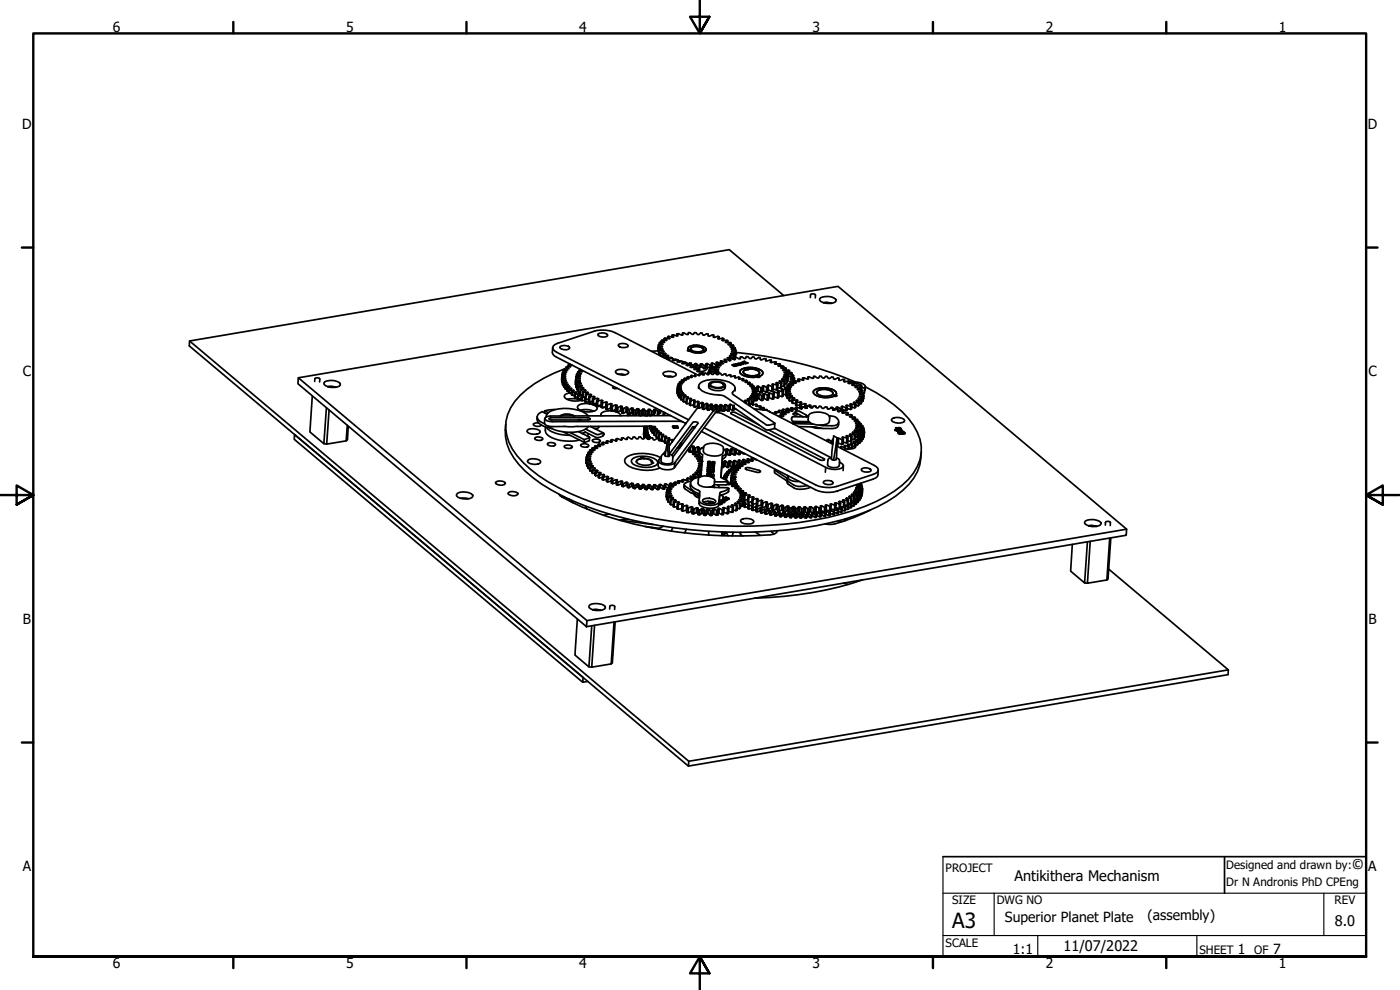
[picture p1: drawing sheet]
<svg xmlns="http://www.w3.org/2000/svg" width="420mm" height="297mm" viewBox="0 0 420 297" stroke-linecap="round" stroke-linejoin="round" font-family="sans-serif">
<defs><g id="words">
<text font-size="6.3" x="285.8" y="278.5">A3</text>
<g font-size="4.4">
<text x="405.7" y="260.6">©</text>
<text x="304.5" y="264.3">Antikithera Mechanism</text>
<text x="400.6" y="277.8">8.0</text>
<text x="319.2" y="285.4">11/07/2022</text>
</g>
<g font-size="4.2">
<text x="33.9" y="9.6">6</text>
<text x="103.8" y="9.6">5</text>
<text x="173.9" y="9.6">4</text>
<text x="243.8" y="9.6">3</text>
<text x="313.9" y="9.6">2</text>
<text x="383.8" y="9.6">1</text>
<text x="6.6" y="38.7">D</text>
<text x="410.5" y="38.7">D</text>
<text x="6.8" y="112.9">C</text>
<text x="410.7" y="112.9">C</text>
<text x="6.9" y="187.2">B</text>
<text x="410.7" y="187.2">B</text>
<text x="6.8" y="261.4">A</text>
<text x="410.6" y="261.4">A</text>
<text x="301.6" y="276.6">Superior Planet Plate</text>
<text x="344.4" y="276.1">(assembly)</text>
<text x="304" y="286.3">1:1</text>
<text x="371.5" y="286.2">1</text>
<text x="382.1" y="286.2">7</text>
<text x="33.9" y="290.5">6</text>
<text x="103.8" y="290.5">5</text>
<text x="173.9" y="290.5">4</text>
<text x="243.8" y="290.5">3</text>
<text x="313.9" y="290.5">2</text>
<text x="383.8" y="290.5">1</text>
</g>
<g font-size="3.5">
<text x="283.8" y="261.7">PROJECT</text>
<text x="368" y="260.6">Designed and drawn by:</text>
<text x="368" y="265.8">Dr N Andronis PhD CPEng</text>
<text x="285.8" y="271.3">SIZE</text>
<text x="299.1" y="271.3">DWG NO</text>
<text x="400.5" y="271.3">REV</text>
<text x="283.8" y="284">SCALE</text>
<text x="360" y="286.2">SHEET</text>
<text x="376.4" y="286.2">OF</text>
</g>
</g></defs>
<!-- layer: Visible (ANSI) -->
<g fill="none" stroke="#000" stroke-width=".51">
<path d="M204.9 100l-.1 .5M235.2 88.7l-16.3-13.8-162 27.4-.1 1.5 149.8 126.1 162-27.5v-1.4l-161.9 27.4-.1 1.5M243.2 89.3l.1-1 .7-.1 .7 .2v1M246.3 89.4a4.4 4.4 0 0 1 4.5 .5l.1 .4a3.3 3.3 0 0 1-3.7 .5l-1.2-.6v-.5zM247.1 90.8l2.5 .2M56.9 102.3l149.8 126.1M89.5 113.4l86.6 72.8-.1 1.8-86.6-72.9zM89.5 113.4l162-27.5 86.6 72.9-.1 1.8-162 27.4M93.7 118.8l-.7 10.8 4.2 3.5 .8-10.8M94.4 114.5l.2-1 .6-.1 .7 .2v1M97.5 114.5a4.4 4.4 0 0 1 4.6 .5l.1 .5a3.3 3.3 0 0 1-3.8 .5l-1.1-.7-.1-.4zM98.4 116l2.4 .2"/>
<path d="M165.9 104.3v1.9l1.1 .9 38.9 20M168.1 104a2.58 2.58 0 0 1 2.8 .2v.3a2.19 2.19 0 0 1-2.9-.3zM168.6 113.3l1.1 .1v.2l-1 .1M168.6 113.3l.1 .9M168.6 113.1v1.1M168.6 113.1v.2M168.7 112.6l1 .2-1.1 .3M168.7 112.6l-.1 .9M168.7 113.7v1.1M168.7 113.7v.2M168.7 113.9l1.2 .3-1 .2M168.7 113.9v.9h.2"/>
<path d="M168.8 112l1 .3-1.1 .3M168.8 112l-.1 .4M168.9 114.4v1.1M168.9 114.4l.1 .1M169 114.5l1.1 .3-.9 .2M169 114.5l-.1 1h.3M169 111.4l1 .4-1.2 .2M169 111.4v.4M169.2 115v1.1M169.2 115l.1 .2M169.3 115.2l1.2 .2-.9 .3M169.3 115.2l-.1 .9h.4"/>
<path d="M169.4 110.7l.9 .4-1.3 .3M169.4 110.7v.5M169.5 110.6a33.4 33.4 0 0 0-15 9.8 12.4 12.4 0 0 0 .7 16.4 42.4 42.4 0 0 0 15.9 11.2 127.4 127.4 0 0 0 49.8 9.9 107.5 107.5 0 0 0 38.8-6 31.7 31.7 0 0 0 14.5-10 11.9 11.9 0 0 0 0-14.3 37.2 37.2 0 0 0-14.5-11.5l-.2 1.2M169.6 115.7l.1 1M169.6 115.7l.2 .2M169.7 113.4v.2M169.7 112.9v.1M169.8 115.9l1.2 .1-.8 .3M169.8 115.9l-.1 .8 .4 .1M169.8 114.1v.1M169.9 110.5l-.3 .1M169.9 110.2l.9 .3-1.4 .2"/>
<path d="M169.9 110.2v.4M170.1 114.7v.1M170.2 116.3l-.1 .9 .2 .2M170.2 116.3l.1 .2M170.2 119.8l2.6-.1 1.5 .4M170.3 116.5l1.3 .1-.8 .3M170.3 116.5v.9h.5M170.4 115.3v.2M170.5 109.6l.8 .4-1.4 .2M170.5 109.6h1.2M170.5 109.6v.5M170.8 117.9l-1.3 .5-.2 .5a2.37 2.37 0 0 0 2.3 1.4h1.9l.9-.2"/>
<path d="M170.8 116.9v.9l.1 .2M170.8 116.9l.2 .2M170.9 115.9v.2M171 117.1l1.3 .1-.7 .3M171 117.1l-.1 .9h.6M171.2 109.3v.2M171.4 116.5v.2M171.6 117.5l-.1 .9 .2 .2M171.6 117.5l.2 .2M171.8 117.7l1.3 .1-.7 .3M171.8 117.7l-.1 .9h.7M172.1 117.1v.2"/>
<path d="M172.4 118.1v.9l.2 .2M172.4 118.1l.3 .2M172.7 118.3h1.2l-.5 .4M172.7 118.3l-.1 .9 .8-.1M172.7 115.4h.1M172.8 114.6v-1.4l1.3 .2v.3h-1.3l-.1 1.7M172.8 113.7v.2M172.8 116.1l.3 .1M172.9 117.6l-.1 .3M172.9 114.5l.1 .2M173 113v-.6l1.2 .4v.1l-1.4 .1v.2M173.1 116.9l.4 .1"/>
<path d="M173.2 115.3l.1 .2M173.3 112.3l.1-.6 1.1 .4-.1 .2h-1.3l-.1 .1M173.4 118.7l-.1 .9 .3 .1M173.4 118.7l.3 .1M173.6 116l.1 .2M173.6 117.7h.5M173.7 118.8l-.1 .9 .8-.1M173.7 118.2v.2M173.8 111.5v-.5l1.1 .4-.1 .2-1.4-.1v.2M174.1 114.3v-.1v.1l-1.2 .2-.1 1.6M174.1 114.2l-1.3-.3-.1 1.5M174.2 116.8l.1 .2"/>
<path d="M174.2 118.4h.6M174.2 115v-.1l.1 .1-1.1 .3-.1 1.6M174.2 114.9l-1.2-.2-.2 1.4M174.2 110.9l-.4 .1M174.5 119.2l-.1 .9M174.5 119.2l.2 .1M174.5 115.8l.1-.2 .1 .2-1.1 .2v1.7M174.6 115.6l-1.3-.1-.2 1.4M174.7 118.7v.3M174.7 119.3v1l.9-.2M174.8 118.7l-1.1 .1M174.8 118.9l-.3 .3"/>
<path d="M174.9 117.5l.2 .2M175 119.1l.7 .1-1 .1M175 116.5v-.2l.2 .2-1 .3v1.6M175 116.3l-1.3-.1-.1 1.5M175.6 119.7l-.1 .9 .3 .1M175.6 119.7l.2 .1M175.6 117.2v-.2l.2 .2-.9 .3-.1 1.4 .2 .2M175.6 117h-1.3l-.1 1.4M175.6 119.6v.1M175.7 118.2l.3 .2M175.9 119.8l-.1 .9 .9-.2M176.4 117.9v-.2l.2 .1-.9 .4-.1 1.5 .3 .1"/>
<path d="M176.4 117.7h-1.3l-.1 1.4M176.7 119.8h-.8M176.7 118.9l.3 .2M177.2 118.6v-.3l.3 .2-.8 .4-.1 1.4 .3 .2M177.2 118.3l-1.2 .1-.1 1.4M177.8 119.5l.3 .2M178.2 119.3l.1-.4 .2 .2-.7 .4v1.5M178.3 118.9l-1.3 .2-.1 1.4M179.3 119.9l.1-.4 .3 .2-.6 .5-.1 1.4 .3 .1M179.4 119.5l-1.3 .2v1.4M179.5 100.1a2.01 2.01 0 0 1 2.9 .6 2.32 2.32 0 0 1-3-.3zM184.3 116l-.4 .3a1.21 1.21 0 0 0 1.4 .2"/>
<path d="M185 111.2a3.3 3.3 0 0 1 3.7 .5 1.58 1.58 0 0 1-2 .8 1.8 1.8 0 0 1-2-1.1zM185.6 103.4a2.32 2.32 0 0 1 3 .3 2.25 2.25 0 0 1-3 0zM185.6 112.3l2 .2M185.8 112.3h.1M186.4 112.3l.6 .2M197.5 105.3l-2 .1M197.5 105.3l.2 .1M197.5 104.4v-.2l1.3-.1v-.2l-1.2-.2-.1 1.6M197.7 105l.1 .2M197.7 106.1l.5 .1M197.8 103.4l.1-.5 1.1 .4-1.4 .1v.3M198.2 105.8l.1 .1"/>
<path d="M198.4 102.7l.1-.5 1 .4-1.6 .3M198.6 106.9h.3M198.6 106.9l.1 .1M198.8 104v.1M198.8 104.8v-.2l.1 .2-1.2 .2v1.1M198.8 104.6l-1.3-.2v.9M198.9 106.5l.2 .2M199.1 105.5v-.2l.1 .2-1 .3v1M199.1 105.3l-1.3-.1-.1 .9M199.2 111.7a3.3 3.3 0 0 1 3.7 .6 1.49 1.49 0 0 1-1.9 .8 1.84 1.84 0 0 1-2-1zM199.3 102.1v-.5l.9 .5-1.7 .1M199.3 107.3l.6-.2 .4 .1v.5l.4 .2 .8-.4 .5 .1"/>
<path d="M199.6 106.2v-.2l.3 .2-1 .3v.6M199.6 106l-1.3-.1v.9l.3 .1M199.9 112.9l2 .2M200.3 107.4v.4M200.4 101.5v-.5l.7 .5-1.5-.1-.3 .2M200.4 101l1.8 .1-.5-.6v.6M200.4 106.9v-.3l.3 .2-.7 .3M200.4 106.6l-1.3 .1v.5M201.3 112.9l-.8 .2M201.4 107.3l-1.1 .1M201.6 107.5l.1-.1-.3-.1v.2M201.7 100.5l.4-.1 1.1 .4"/>
<path d="M201.9 107.9l.1-.3-.2 .5 .4 .1 1-.3 .3 .1M202.6 107.8l-.7 .1M202.9 108l-.3-.2v.3M203.2 100.2l.3 .5-.3 .1zM203.2 100.2l.4-.1 1 .5 .3-.1v-.6l1.6 .5 .1-.6h.5l.6 .5h.4l.3-.5h.5l.4 .6h.4l.6-.5h.4l.2 .6 .5 .1 .6-.5 .5 .1 .1 .6 .3 .1 .9-.4 .4 .1-.2 .5 .4 .1 1-.3 .4 .1M203.2 118l.2 .1M203.3 116.4v.2M203.4 118.7h.4M203.5 117.1v.1M203.5 115.8v-.5l1 .3-1.1 .2-.1 .1M203.5 108.3v-.3l-.3 .6 1.9-.1M203.8 117.7l.1 .2"/>
<path d="M203.8 119.3l.5 .1M203.9 115.1v-.4l1 .3-1.4 .3M204 108.2l-.5 .2M204.3 108.5v-.1l-.3-.2v.4M204.3 118.3l.2 .2M204.4 116.3v-.2l-1.1-.2-.1 1.5M204.4 116.3l-1.1 .1-.1 1.6M204.4 116.2l-.1 .1M204.4 116.9v-.2l.1 .2M204.4 116.7l-1.1-.1-.1 1.4M204.4 120h.6M204.5 116.9l-1 .2-.1 1.6"/>
<path d="M204.5 114.6v-.5l.8 .4-1.4 .2M204.6 117.5v-.2l.1 .2-.9 .2v1.6M204.6 117.3l-1.1-.1-.1 1.5M205 118.1l.1-.2 .1 .2-.9 .2v1.5l.1 .2M205.1 117.9h-1.2l-.1 1.4M205.1 119l.2 .1M205.3 114v-.4l.7 .4-1.5 .1M205.3 113.6h1.5l-.6-.5v.5M205.4 108.6l-.4 .2 .1-.3-.5 .5 1.9 .1M205.6 118.7v-.2l.2 .1-.7 .4-.1 1.4 .2 .2M205.6 118.5h-1.1l-.1 1.5M205.8 109v-.3l-.4-.1v.5"/>
<path d="M206 119.5l.2 .2M206.2 113.1l1.6 .1-.5-.5v.5M206.3 105.2l.5-.2 .5 .2M206.4 119.3v-.2l.2 .1-.6 .3-.1 1.5 .2 .1M206.4 119.1h-1.1l-.1 1.5M206.4 109.7l.1-.6-.5 .4 1.7 .2M206.5 100.2v.2M206.6 105l.6 .1-.1 .3M206.6 105l-.1-.5a2.38 2.38 0 0 1 2.5-.9 3.6 3.6 0 0 1 2.9 1.1 1.64 1.64 0 0 1-2.1 1.2l-1.9-.2-.8-.3M206.6 105l-.2 .3 .7 .1M206.6 105h.1M207 108.9l-.6 .4"/>
<path d="M207.2 104.8a2.02 2.02 0 0 1 2.7-.7l1 .5 .2 .5M207.3 119.9v-.4l.2 .2-.4 .4-.2 1.4 .3 .2M207.3 119.5l-1.1 .2-.1 1.4M207.3 104.3a3.4 3.4 0 0 1 3.9 .4v.3a3.1 3.1 0 0 1-4-.4zM207.3 112.7l1.6 .2-.4-.5v.5M207.4 109.5v-.5l-.4-.1v.7M207.4 109l.2 .6M207.6 109.5h.5M207.7 110.2v-.5l-.6 .4h1.6l.2 .2v.6M208.5 112.4l1.6 .2-.2-.4-.1 .5M208.6 110l.1-.9h.3v.9M208.7 109.1l-.6 .4v.7"/>
<path d="M208.7 112.4v-.2l-24-12.3a9.1 9.1 0 0 0-6.4-.5l-11 3.6-1.2 .8-.2 .5 .1 .5 1 .9 39.7 20.3M208.9 110.3l-.7 .4 1.8 .3M209 110l-.6 .1 .6-.1 .4 .6M209 109.1l.5 .6-.1 .9M209.4 110.6h.5M209.5 109.7h.5M209.7 115.8l-.1 .7M209.9 110.6l.3-.5h.4l.6 .5M210 111.5v-.5l-.8 .4 1.7 .3M210.1 112.1l-.1-.1 .9-.3v.5M210.2 110.1l.1-.9h.4l-.1 .9M210.2 114.9a10.3 10.3 0 0 1 9.6 .3l.6 .6a1.46 1.46 0 0 1-.6 2l.3 .6 12.4 8.7-1.8 .5-.7-.1-12.4-8.5a6.2 6.2 0 0 0-3.4-.6 5.7 5.7 0 0 1-4.5-2.3l.1-.6z"/>
<path d="M210.3 109.2l-.3 .5-.1 .9M210.4 112.2h.9M210.7 109.2l.6 .5-.1 .9M211.3 112.1v.4M211.3 109.7h.5M211.7 110.6h-.5M211.8 110l1.2 .5M211.9 109.2l-.2 1.4M212.2 110l.1-.9h-.4l-.2 1.5M212.3 109.1l.8 .5-.1 .9M212.3 110.1a1.47 1.47 0 0 1-1.6 1.4M212.4 111.9l.4 .1"/>
<path d="M212.4 111.9v.5M212.6 100.7v.1M212.7 112.3v.1M212.7 111.2l1.1 .3v.2h-1.3l-.1 .2M212.7 115.3v.7a2.36 2.36 0 0 0 2.4 1.2 2.27 2.27 0 0 0 2.5-.8l.1-.8M212.7 111.2v.5M212.8 115.1a3.9 3.9 0 0 1 4.8 .3v.4a3.8 3.8 0 0 1-4.8-.3zM213.2 111l.1-.5 1 .4-1.6 .3M213.4 115a3.3 3.3 0 0 1 3.8 .4l-.1 .4a3.3 3.3 0 0 1-3.7-.1zM213.4 110.3h.1M213.4 110.4l-.4 .1M213.5 109.9l1.2 .4"/>
<path d="M213.5 110.3l1.2 .1M213.5 112.2l.1 .1M213.5 109.5l-.1 .9M213.5 109.5l-.4 .1M213.7 109.8l.1-.9-.4 .1v1.4M213.8 108.9l1 .5-.1 .9M214.1 110l-.1 .3M214.2 100.6v.6M214.3 111.9l-.2 .4h-.4l-.5-.4h-.4l-.1 .5-1-.4h-.4v.5h-.3l-1.1-.3M214.3 111.9h.4l.4 .5h.4l.4-.4h.4l.2 .5 .4 .1 .5-.4h.4l.1 .5 .3 .1 .7-.4 .4 .1-.1 .5 1.5-.2M214.4 111.4l1.3 .2v.1l-1 .2M214.5 110.6l1.1 .3v.2l-1.2 .1v.7"/>
<path d="M214.5 110.6l-.1 .6M214.7 110.3h.1M214.8 109.8l1.1 .4-.1 .2h-1.3v.2M214.8 109.8v.6M215 112.2l.6 .1M215.1 109.3l-.3 .1M215.2 108.7l1.1 .4M215.4 109.2l1 .4-1.6 .2M215.4 109.2v.5l-.3-.2 .1-.8h-.3l.2 1M215.7 111.6l-.1 .1M216.1 109l-.7 .2M216.5 108.5v-.2l-.3 .1 .5 .7"/>
<path d="M216.5 108.3l1.2 .3M216.6 108.4l-.2 .2 .8 .4-.8 .1M216.7 108.9l-.4 .1M217.2 102.2v-.6l-.5 .5 1.7 .2M217.2 101.6l-.3-.1-1.2 .2-.3-.1 .4-.6v.7M217.5 108.1l.1-.3-.3 .1 .7 .8M217.6 108l.5 .6h-.3M217.6 107.8l1.2 .3M217.6 108v.1M217.7 108.6l-.1 .1M217.7 107.9l-.1 .1M218 108.4l-.3 .2"/>
<path d="M218.4 102.8v-.5l-.7 .4 1.5 .1 .3 .2M218.4 107.5v-.2l-.2 .1 .9 .5-.1 .3M218.4 107.3l1.3 .1v.2M218.9 107.6l.4 .5h-.6M218.9 107.6v.2M219 106.9l.1-.2-.2 .1 1 .5v.4M219.1 106.7l1.3 .1-.1 .8M219.1 107.9l-.3 .2M219.3 112.7l-.1 .3M219.4 103.5l.1-.5-1 .3 1.7 .4M219.5 106.2v-.2l-.1 .2 1.1 .4-.2 1M219.5 106h1.3l-.1 .9"/>
<path d="M219.6 105.4v.1M219.7 109.5l1.3-.3 .7 .4-.9-.2 .3 .3-.2 .1-.7-.3 .4 .3-.3 .1zM219.9 107.6h.4M219.9 109.4v.1M219.9 107.3l-.2 .1M220 109.5v.1M220.1 109.5l.4 .4M220.2 104.2v-.5l-1 .3 1.5 .5M220.5 106.9h.2M220.5 107.3l.2 .6-1.8-.3M220.5 107.3l.4-.1 .9 .5 .4-.1v-.5l.4-.1 .8 .6h.4l.2-.6h.5l.5 .6h.4l.4-.5h.5l.3 .6h.4l.7-.4h.4l.1 .6 .4 .1 .8-.4 .5 .1-.2 .5 .4 .1 1.4-.2M220.5 107.3v.6"/>
<path d="M220.5 106.6l-.1 .2M220.6 109.5h-.8M220.6 109.4v.1M220.6 105l.1-.5-1.2 .2v.1l1.4 .3v.2M220.6 116.5v.8M220.7 109.4l.3 .4M220.8 105.7a120.3 120.3 0 0 1 35.8 8.9M220.8 106.2l.1-.9-1.3 .1v.1l1.2 .3-.1 1.1M220.8 105.8v.2M221 109.3l.6 .3M221 109.3l-.4 .2M221 109.2v.1"/>
<path d="M221.4 109.2l.7-.1 .5 .3M221.9 109.3l.2 .2M222 109.3h.2l-.1 .2M222 109.3h-.1M222 109.1h-.7a1.26 1.26 0 0 1 1.4 .2l-.6 .2M222 109.1l-.4 .2 .5 .2M222 109.1l-.4 .3M222 113.3l-.3-.2-.9 .3-.3-.1 .2-.5-.1 .6M222.2 111.1a5.7 5.7 0 0 1 6.7 .6v.4l-.3 .5-.7 .3-.7-.1-.1 .3a5 5 0 0 1-5.1-1.5zM222.2 107.3l-.1 .3M222.2 109.3h-.3M222.3 108.9l.6-.2 .2 .2-.3 .1 .4 .2-.3 .1z"/>
<path d="M222.5 108.8l.1 .2M222.5 108.9l-.1 .1M222.7 108.9h.1M222.8 109l.3 .2M222.9 108.7l.1 .2M222.9 108.8l-.2 .1M223 108.6l.4-.2 1.1 .5-.8 .2-.1-.1h.2zM223.1 111.6v.2M223.1 108.6l.3-.1 1 .5M223.1 108.6v.1M223.1 114.2l.1-.5-.5 .4 1.5 .1M223.2 113.7h-1.5l.3-.4v.5"/>
<path d="M223.2 111.2l.5-.3 .3 .1a3.2 3.2 0 0 1 3.9 .8 2 2 0 0 1-2.3 1 2.55 2.55 0 0 1-2.5-1.2zM223.4 108.4v.1M223.6 110.8a.63 .63 0 0 1 1 .1M223.6 110.7h.9a3.6 3.6 0 0 1 3.5 1.2 2.29 2.29 0 0 1-2.4 .9 2.67 2.67 0 0 1-2.6-1.2l.7-.7zM223.7 110.9h.1M223.8 109l-.2 .1M224.1 108.9v.1M224.2 114.7v-.5l-.6 .4 1.5 .2M224.4 108.8v.1M224.4 119.9v-.2l-.2 .1 .7 .4-.1 1.5M224.4 119.7l1.1 .1-.1 1.5M224.5 110.7v.1"/>
<path d="M225 119.4v-.2l-.1 .1 .8 .4-.3 1.6M225 119.2l1.1 .1v1.4M225.1 115.3v-.5l-.7 .4 1.4 .3M225.5 118.8v-.2l-.1 .2 .9 .3-.2 1.6M225.5 118.6l1.1 .1-.1 1.4M225.7 119.7l-.2 .1M225.8 118.2l.9 .3-.2 1.6M225.8 118.1h1.1l-.1 1.4M225.8 115.9v-.4l-.8 .2 1.4 .4M226.3 119.1l-.2 .2M226.4 116.5v-.4l-.9 .2 1.3 .4M226.4 116.3l.1 .1"/>
<path d="M226.5 116.4v.2M226.5 116.4h.5M226.6 119.5h.2M226.7 119.5v.7M226.7 118.5l-.1 .2M226.7 117.2l.1-.5-1 .2 1.1 .5M226.8 118.7h.4M226.9 118.1v-.7l-1.1 .1 1.1 .4-.1 1.6M227 113.1l.5-.2 .5 .2M227 116.4l-.1 1.5 .2-.5M227.2 118.7l-.1 1.5M227.2 115.9l-.1 1.5 .4-.1 .1-1.4"/>
<path d="M227.5 118.2l-.2 1.4M227.8 118.2v1.4M227.9 112.9l.1 .2-.2 .1-.7-.1M227.9 112.9l.7-.3 .3-.5v-.4a5.7 5.7 0 0 0-6.7-.6l-.2 .5a5 5 0 0 0 5.1 1.5M227.9 112.9v.1M227.9 111.9v.2M228.3 117.8h.4M228.3 116.4l-.7-.5h-.4l-.2 .5M228.3 116.4v1.4l-.8-.5M228.3 116.4h.5M228.6 118.7l-.8-.5h-.3l-.3 .5M228.6 118.7l-.1 1.4"/>
<path d="M228.8 116.1l-.1 1.7 .1-1.4M229 119.6l.3-.1 .9 .5M229 118.6l-.1 1.5M229 118.6l-.4 .1M229.1 118.3l-.2 1.8M229.2 115.8l-.1 1.4-.3 .1M229.4 118.1l-.1 1.4M229.8 107.8v.4M230.1 116.2l-.9-.4h-.4v.6M230.1 116.2l-.1 1.5-.9-.5M230.3 118.6l-1.3-.5v.5M230.3 118.6l-.1 1.4"/>
<path d="M230.5 116.2l-.1 1.4-.4 .1M230.5 116.2h-.4M230.6 119.4l1.2 .3M230.6 115.6l-.2 1.4M230.7 118.5l-.1 1.5h-.4M230.7 118.5l-.4 .1M230.9 117.9l-.1 1.4M231.5 108.1l-.4 .6h1.8M231.5 108.1l-.1 .6h.2M231.7 116l-1.1-.4h-.3l.2 .6M231.7 116l-.1 1.4-1.1-.4M231.9 118.3l-1.3-.4 .1 .6"/>
<path d="M231.9 118.3l-.1 1.4M231.9 115.2v.4M232.1 115.9l-.2 1.4-.3 .1M232.1 115.9l-.4 .1M232.2 119l1.1 .4M232.3 117.6v.6M232.3 118.2l-.1 1.5h-.4M232.3 118.2l-.4 .1M232.9 108.7l-.5 .5 1.8 .1M232.9 108.7v.5h.3M233.1 114.8v.3M233.1 115.6l-1.5-.3 .5 .6"/>
<path d="M233.1 115.6l-.1 1.4-1-.3M233.4 118l-1.1-.4-.3 .1 .3 .5M233.4 118l-.1 1.4M233.5 115.4l-.2 1.5-.3 .1M233.5 115.4l-.4 .2M233.6 117.2v.4M233.7 118.7l1 .3M233.8 117.8l-.1 1.5-.4 .1M233.8 117.8l-.4 .2M234 114.3v.2M234.1 109.8h.6M234.2 109.3l-.7 .4 1.7 .3"/>
<path d="M234.2 109.3l-.1 .5M234.4 115l-1.6-.1 .7 .5M234.4 115l-.2 1.5-.8-.1M234.6 114.9l-.1 1.5-.3 .1M234.6 114.9l-.2 .1M234.7 116.7v.3M234.7 113.7v.2M234.8 117.5l-1.2-.3-.3 .1 .5 .5M234.8 117.5l-.1 1.5M235.1 117.4l-.1 1.5-.3 .1M235.1 117.4l-.3 .1M235.2 113.1v.2"/>
<path d="M235.2 110l-.9 .3 1.7 .4M235.2 110.4l.8 .2M235.2 110v.5M235.3 114.5l-1.5-.1 .8 .5M235.3 114.5l-.1 1.4h-.6M235.4 112.4l-.1 .2M235.5 114.3v1.5l-.3 .1M235.5 114.3l-.2 .2M235.6 116.2v.3M235.8 118l.1 .4-.9-.1M235.9 117l-1.5-.1 .7 .5M235.9 117.1l1.3 .4-1.3 .2"/>
<path d="M235.9 117l-.1 1M235.9 117.1l-.1 .9M235.9 118.8h.3M235.9 117.7v1.1M235.9 117.7l.1 .1M236 110.7l-1.1 .3 1.4 .3 .1 .2M236 117.8l1.4 .4-1.1 .2M236 111.1l.9 .1M236 110.6h-.1M236 110.6v.1M236 110.7l-.1 .6M236 117.8l-.1 1"/>
<path d="M236.1 116.3l-.7 .1 .8 .5M236.1 113.8l-1.4-.1-.1 .2 .9 .4M236.1 113.8l-.1 1.4h-.5M236.1 116.3l1.1 .4v.1l-1.3 .1v.2M236.1 116.3v.4M236.2 113.6l-.2 1.6M236.2 113.6l-.1 .2M236.3 118.4v1.1M236.3 118.4l.1 .2M236.3 119.5l.5 .1M236.3 115.6v.3M236.4 118.6l1.4 .3-.9 .3"/>
<path d="M236.4 118.6l-.1 .9M236.4 111.5l-1.1 .2v.2l1.3 .2v.2M236.4 111.7l1.1 .1 .2 .2M236.4 111.5v.6M236.5 113.1h-1.3l-.1 .1 1.1 .4M236.5 113.1l-.1 1.4h-.3M236.5 115.6l1.1 .4-1.5 .3M236.5 115.6h.1M236.6 112.9l-.2 1.6M236.6 112.9l-.1 .2M236.6 115.7l-.4 .1 .7 .3M236.6 112.3l-1.2 .1-.1 .2 1.3 .3"/>
<path d="M236.6 112.3l-.1 1.4M236.9 115v.2M236.9 119.2l-.1 .9 .2 .2M236.9 119.2l.1 .2M236.9 111.2l-.5 .2M236.9 111.2v.6M237 119.4l1.5 .1-.8 .4M237 119.4v.9M237.1 117.3v.2M237.2 114.4v.1M237.3 114.9l.9 .5-1.7 .2M237.3 114.9l-.1 .1"/>
<path d="M237.3 118v.2M237.4 115l-.6 .2 .9 .3M237.7 112l-1.1 .3 1.5 .3 .1 .2M237.7 112v.5M237.7 119.9v.9l.2 .2M237.7 118.7v.2M237.7 119.9l.3 .2M238.2 112.8l-1.2 .2 1.4 .5M238.2 112.8l-.1 .5M238.3 114.3l.7 .5-1.7 .1M238.3 114.8v.1M238.3 114.3l-.1 .5"/>
<path d="M238.3 114.3l-1.1 .1-.1 .1 1.2 .3M238.3 119.4v.2M238.4 113.5l-1.2 .2v.2l1.3 .3M238.4 113.5v.6M239.5 113.8l.5 .6-1.7-.1M239.5 113.8l-.1 .6M240.9 113.4l.4 .6-1.8-.2M240.9 113.4l-.1 .6M242.5 113.1h.4l.9 .4h.3l.1-.6h.4l.7 .5h.4l.3-.5h.4l.5 .5h.5l.4-.5 .4 .1 .4 .5 .4 .1 .6-.5 .5 .1 .1 .5 .4 .1 .8-.4 .4 .1v.5l.3 .2 1-.4 .3 .1M242.5 113.1l.2 .6-1.8-.3M242.5 113.1l-.1 .6M244.1 113.2v.3"/>
<path d="M244.5 117a6.3 6.3 0 0 1 6.4 .6l.1 .5-.2 .4-.7 .1 .2 .3a6 6 0 0 1-6.2-1v-.5zM244.5 117a6.3 6.3 0 0 1 6.4 .6l.1 .5-.2 .5 .3 .1a7.9 7.9 0 0 1-6.6-.4l-.4-.4v-.5zM245.1 117.9l.1-.4a3.7 3.7 0 0 1 4.7 .3l.1 .4M245.4 117.2a4.2 4.2 0 0 1 4.5 .5l.1 .4a3.2 3.2 0 0 1-3.7 .6l-1.1-.7-.1-.4zM250.1 118.8a.63 .63 0 0 1 1 0M251.8 113.7v.4M253.4 113.9l-.2 .6 .3 .1 1.1-.3 .4 .2M253.4 113.9v.6M255 114.5l-.5 .4 1.8 .1M255 114.6a6.6 6.6 0 0 1 4.6 1l.1 .5-.2 .4M255 114.5l-.1 .5M256.2 115a2.8 2.8 0 0 1 2.5 .9v.3l-.5 .3"/>
<path d="M256.3 115l-.7 .5 1.8 .2M256.3 115l-.1 .6M257.3 115.7h.8v.7M257.4 115.7l-.9 .4 1.7 .3M257.4 115.7l-.1 .6M257.6 119.5v.2M257.9 118.9v.1M258.2 116.3l.2 .1M258.2 116.4l-.9 .4 1.6 .4M258.2 116.4v.6M258.5 116.9v-.3a.57 .57 0 0 1 1 0l-.1 1.3-.2 .2M258.5 117h-.1"/>
<path d="M258.9 117.2l-1.2 .3 1.4 .3 .1 .2M258.9 117.2l-.1 .6M259 119.5h-1.4l-.1 .2 1.1 .3M259 119.5l-.1 .9M259 119.3l-.1 1.1M259 119.3v.2M259.2 118l-1.2 .1v.2l1.2 .3v.2M259.2 119.7h-.2M259.2 118l-.1 .6M259.2 118.8l-1.3 .2 1.1 .3M259.2 118.8v.9M259.2 118.6v1.1"/>
<path d="M97.2 133.1l.8 .2M98.8 123l-.8 10.3 5.9-1 .3-4.7M104.5 127.9l-.2 4-.4 .4M151.8 127.2a14.3 14.3 0 0 0 3.9 12.2 45.2 45.2 0 0 0 16.5 11 133.3 133.3 0 0 0 59.4 9 88.8 88.8 0 0 0 31.8-7.4 24.4 24.4 0 0 0 11.9-10.5l.8-2 .4-3.9M158.2 129.1a3.5 3.5 0 0 1 3.9 .2v.4a3 3 0 0 1-3.9-.3zM158.4 138.1a3.4 3.4 0 0 1 3.8 .2l.1 .4a2.9 2.9 0 0 1-4-.2zM160.6 131.3a2.03 2.03 0 0 1 2.3 .3 1.73 1.73 0 0 1-2.5 0zM161.2 125a2.43 2.43 0 0 0 1.9 2.8l2.5 .8M161.7 126.9l-1.3 .1-.3 .2v.3a1.84 1.84 0 0 0 2.4 0M163.5 125.5l-.1 1.5a2.19 2.19 0 0 0 2.3 1l29.8-.1M163.7 128.1a3 3 0 0 0 2.7 3.5 14.1 14.1 0 0 0 7.5 .4M164 128.2a8.9 8.9 0 0 0 7.2 2.4"/>
<path d="M164.2 124.1l-1.5-.6a1.61 1.61 0 0 0-1.5 1.5 1.61 1.61 0 0 0 1.3 1.7l.9 .5M164.4 133a2.15 2.15 0 0 1 2.4 .3 1.73 1.73 0 0 1-2.5 0zM164.4 127.8a12.2 12.2 0 0 0 11.7 .8l.5-.6M164.5 123.8l-1.1-.5v.6M164.7 125.6l.7-.3h10.9l.4 .1 .5 .4-.7 .2h-10.9h-.5zM166.6 122.9l-3.2 .4M168.1 124.8a4.4 4.4 0 0 1 4.4 0M168.2 124.8a4.2 4.2 0 0 1 4.1 0M169 129.6l6.4 3.1M169.4 133.8a2.03 2.03 0 0 1 2.4 .3 1.73 1.73 0 0 1-2.5-.1zM173.4 126h1.1M173.6 129.5l3.4 1.8-1.7 .6-4.3-2.2"/>
<path d="M174.1 123.1a6.5 6.5 0 0 1 4.2 .3M174.3 133.4a2.03 2.03 0 0 1 2.4 .3 1.49 1.49 0 0 1-2.2 .2zM174.4 120.1l.3 .2M174.8 130.1l.9-.4 3.2 1.6a2.59 2.59 0 0 0 2.1-.5l.1-.2M175.9 138.2h.1M175.9 139l.2 .1M175.9 137.9l.1 .2M176.1 137.1v-.5l1.2 .3-.1 .2h-1.3v.3M176.1 139.8h.3M176.1 138.7l.1 .2M176.4 136.4v-.5l1.1 .3v.2h-1.4v.2M176.4 139.4l.2 .2"/>
<path d="M176.6 124.8a10.4 10.4 0 0 0-8.8-2.1 4.8 4.8 0 0 0-3.8 1.7v.7l-.1-.2M176.6 130.1l-.4 .7M176.8 120.4l-.1 .7 1.3 .3M176.9 135.7l.1-.5 1 .4-.2 .1h-1.3l-.1 .2M177 121.1a4.5 4.5 0 0 0-3.5 .6l-.2 .5a2.53 2.53 0 0 0 2.5 1.4 4.4 4.4 0 0 0 3.3-.7l.1-.5-.8-.8M177 131.3l-.3 1-1.2 .4-.2-.8M177.1 120.5l-.1 .7 .8-.2M177.2 137.8v-.2v.2M177.2 137.6l-1.3-.2v.8M177.2 137.8l-1.3 .1v1.1M177.2 128l3.9 1.9-1.8 .5-3.5-1.6M177.2 138.5v-.2l.1 .2-1.2 .2v1.1"/>
<path d="M177.2 138.3l-1.2-.2-.1 .9M177.3 128h.1M177.5 139.2v-.2l.1 .2-1.2 .2 .1 1.1M177.5 139l-1.3-.1-.1 .9M177.6 135v-.5l1 .4-.2 .2-1.3-.1-.1 .2M177.8 121l.3 .1M177.8 120.4l-.9 .1M177.8 132a2.03 2.03 0 0 1 2.4 .3 1.73 1.73 0 0 1-2.5-.1zM177.9 139.9v-.2l.1 .2-1 .3 .1 1.1M177.9 139.7l-1.3-.1-.1 .9M178 121.1v.4l.4 .1M178.4 121.1v.5"/>
<path d="M178.5 134.4v-.5l.9 .5-1.8 .1M179 121.4l-.6 .2M179 121l-.9 .1M179.1 120.2l.3 .1M179.4 121.7l.3 .2M179.5 133.8v-.5l.8 .5-1.8 .1M179.5 133.3h1.8l-.6-.5-.1 .6M179.7 127.9l-.2 .5-1.1 .2M179.7 121.7v.2l.7-.2M180.4 121.6l-1.1 .1M180.4 120.7l.4 .1M180.6 120.6v-.5l.3 .1-.5 .5-.1 1.5 .4 .1"/>
<path d="M180.6 120.1l-1.2 .2-.1 1.4M180.7 132.8l1.8 .1-.5-.5-.1 .6M180.7 122.3l1.1-.2 .1-1.5 .3 .1-.3 .6-.1 1.4 .4 .1M181 122.3h.1M181.1 129.9l.2 .5-.2 .2M181.1 129.9v.7M181.5 122.2h-.4M181.8 122.1h.1M181.9 120.6l-1.1 .2-.1 1.5M181.9 121.3l.4 .1M182 132.4l1.8 .1-.4-.5v.6M182.2 122.8l1-.3 .1-1.4 .3 .1-.3 2 .4 .1"/>
<path d="M183.2 122.5l.2 .1M183.3 121.1l-1 .3-.1 1.4M183.4 132l1.8 .2-.2-.6-.1 .7M183.4 121.7l.4 .1M184.7 123h.3M184.8 121.5l-1 .3-.1 1.5M185 131.6l1.6 .4v-.6l-.1 .6M185 123.6l1.2 .8 .1 .4M185 122v1.6l.2-2-.4-.1-.1 1.5-1 .3M185 122.2h.5M185.4 123.7l-.4-.1a5.2 5.2 0 0 0-4.5 .3l-.2 .5 .2 .4M186.2 123.3l.4 .1"/>
<path d="M186.3 121.9l-.8 .3-.1 1.5M186.6 124h.5M186.7 122.1l-.1 1.9 .1-2.1h-.4l-.1 1.4-.8 .4M186.7 122.5l.5 .1M187.8 123.6l.5 .1v-1.5h-.4l-.1 1.4-.7 .4M187.9 122.2l-.7 .4-.1 1.4M188.2 131.5v.3M188.3 122.2v2.1v-.6M188.3 124.3h.5M188.5 122.8l.4 .1M189.5 123.9h.4l.1-1.4-.4-.1-.1 1.5-.7 .4M189.6 122.4l-.7 .5-.1 1.4"/>
<path d="M189.8 137.7a6.8 6.8 0 0 1 7.6 .8v.5a3.3 3.3 0 0 1-3.2 1.2 7.6 7.6 0 0 1-4.3-1l-.4-.5v-.5zM190 122.5l.2 .5-.1 1.5-.2-.5-.6 .1-.7 .6M190.1 124.5h.5M190.2 123l.5 .1M191.1 124.1h.5v-1.4l-.4-.1-.1 1.5-.5 .4M191.2 122.6l-.5 .5-.1 1.4M191.6 122.7l.4 .5-.1 1.5-.3-.6M191.9 124.7h.5M192 123.2l.4 .1M192.3 137.5l.2-.1 .8 .1M192.3 137.6v.1M192.4 137.7a1.4 1.4 0 0 0-1.4 .9"/>
<path d="M192.5 137.6h.7a3.5 3.5 0 0 1 2.5 .8M192.8 124.2h.5v-1.4h-.4l-.1 1.4-.4 .5M192.9 122.8l-.5 .5v1.4M193.2 130.5h.1M193.3 128.8v.2M193.3 124.2l.4 .5M193.3 137.5l-.6-.2-.4 .3M193.3 137.5a2.75 2.75 0 0 1 2.6 1.1 1.88 1.88 0 0 1-2.3 1 2.75 2.75 0 0 1-2.6-1.1l.1-.4 1.2-.5M193.3 131.1h.2M193.3 122.8l.5 .5-.1 1.4M193.3 129.5l.1 .2M193.4 127.9v.3"/>
<path d="M193.5 130.2l.1 .1M193.6 131.2l-.4 .5h-.5l-.5-.6h-.4l-.3 .6h-.4l-.6-.6-.5 .1-.2 .5h-.4l-.7-.5-.4 .1-.1 .5-.4 .1-.8-.6-.4 .1M193.6 131.2l.5 .1 .3 .5h.4l.6-.5 .4 .1 .3 .6h.4l.6-.4h.5M193.8 123.3h.5M193.8 130.8l.1 .2M193.9 127.9l.5 .1v.2h-1.1v.2M194.2 124.7h.1M194.4 129.4l-1.1 .1v1.6M194.4 129.2l-1.1-.2-.1 1.5M194.4 128.8v-.2v.2M194.4 128.6l-1.1-.2-.1 1.4M194.4 128.8h-1.1l-.1 1.7"/>
<path d="M194.5 130v-.2v.2l-1 .2v1.1M194.5 129.8l-1.1-.1-.1 1.4M194.6 122.8l-.3 .5-.1 1.4 .3-.4 .1-1.5h.4l-.1 1.5h-.4M194.7 130.6v-.1l-.9 .3v.4M194.7 130.5l-1.1-.2-.1 1M194.9 127.9v.1M194.9 127.9l.2 .2M194.9 124.3l.3 .2M195 131.6l-.6 .1M195 131.2l.1-.2 .1 .2-1 .2 .2 .2M195 122.8l.6 .6-.1 1.2M195.1 131h-1.2v.2"/>
<path d="M195.1 124.7h.2M195.1 127.9v.8M195.2 127.9l-.1 .8h.3M195.2 124.5l-.1 .2M195.4 127.9v1.5M195.4 124.5h-.2M195.6 123.4h.4M195.7 138.7v-.3l-.3 .1 .5 .4M195.8 128.4l.2 .2M196.1 124.3l.2 .1-.3 .1M196.2 124.1l.1-1.3h.4l-.1 1.3M196.3 122.8l-.3 1.8"/>
<path d="M196.3 129l.2 .2M196.6 128.2v-.2l.1 .1-.9 .3v1.6M196.6 128l-1.1-.1-.1 1.5h.3M196.7 122.8l.7 .5-.1 1.3M197 129.7l.1 .1M197.1 128.8v-.2l.1 .2-.9 .2 .1 1.6M197.1 128.6h-1.1l-.2 1.4h.5M197.6 131.6l.1 .6 .8-.1M197.6 129.4v-.2l.2 .2-.8 .3-.1 1.4 .2 .2M197.6 129.2h-1.1l-.1 1.4h.5M197.6 138.3l-.1 1.4a3.5 3.5 0 0 0 4.5 1l.4-.4M197.6 131.7l.2 .2"/>
<path d="M197.7 130.2l.2 .2M197.8 123.3h-.4M197.8 124.1l.1-1.1-.2 1.5M198.2 130l.1-.2 .2 .1-.8 .3-.1 1.5M198.2 137.3a11.7 11.7 0 0 0-9.9-.3l-.6 .6-.2 .6a3.1 3.1 0 0 0 2.5 2.2 12.2 12.2 0 0 0 8 0M198.3 129.8h-1.2v1.5h.6M198.3 123.2l-.1 .8M198.5 137l-.9 1.4a3.8 3.8 0 0 0 4.9 .5M198.6 130.8l.2 .2M199 130.6l.1-.3 .1 .2-.6 .3-.1 1.5 .2 .1M199.1 130.3l-1.2 .1-.1 1.5 .7-.1M199.1 123.6l-.1 .9"/>
<path d="M199.3 132.5v-.1l.1 .1M199.5 124.2v-.4l-.1 .6M199.5 131.4l.3 .1M199.6 136.4l-.1 .2a1.13 1.13 0 0 0 1.5 .1l-.1-.2M199.7 136.1a1.18 1.18 0 0 0-1.2 .9M199.9 131.1v-.2l.2 .1-.6 .4-.1 1.4 .3 .2M199.9 130.9l-1.1 .1-.1 1.4h.7M199.9 135.2l-.9 1.1M200.3 132.4l.2 4.5M200.3 132.4l-.7 4.4M200.5 131.9h.1M200.7 131.8l.2 5"/>
<path d="M200.7 132l.1 .1M200.7 131.8l-.4 .6M200.8 131.7v-.3l.2 .1-.5 .6M200.8 131.4l-1 .1-.1 1.5 .5-.1M200.9 136.2a1.17 1.17 0 0 1 1 1l-.1 1.4a2.45 2.45 0 0 1-3.4-.3l.1-1.3M200.9 136.2l7-9.5 .3-.1a.85 .85 0 0 1 1.3 .4l-7.6 10.1M201.1 133.5h-.3M201.3 124.7l-36.1 .1a1.29 1.29 0 0 0-1.7 .9 2.4 2.4 0 0 0 2.3 .8l37.8-.1 1.4 .2M201.7 132.4l.1 .1M201.8 132.3v-.4l.3 .1-.5 .7M201.8 131.9l-1 .2v.6M201.8 128l.3 .2"/>
<path d="M201.9 127.8l.2 .2h-.3M202 128.3h1.5M202.1 127.9l1.2 .1M202.2 127.8l-.4 .2M202.2 127.8h.1M202.3 128.1l.1 .2 1.1 .1M203.3 127.9l-.9 .1v.2M203.3 127.8l-1 .1M203.5 128.2l-1.1 .1M204 134.2l-.8 .2M204.1 133.3l.4 .1M204.4 132.9l-.3 .4v1l-.1-1"/>
<path d="M204.8 133.3l-.3 .1-.1 .4M205.2 120.6h.7M205.7 126.9l.1 .2M206.5 134.8l.3 .2-.5 .1 .2-.2M206.7 135h.1M206.8 135.5l.3 .1M206.8 134.4v1.1zM207 121l-.9 .1M207 134.1h.2M207.1 135.6l1.1 .1M207.1 120.1l.2 .1M207.8 135.3v.4"/>
<path d="M207.8 135.4l.3 .1M207.8 128.3l.6 .2M207.9 133.8l-.7 .3-.1 1.5 .8-.3M207.9 128.1l.5 .3M208.1 135.5h.1M208.1 135.3v.2M208.2 121.5l-1 .2M208.2 135.8l.4 .1M208.2 120.6l.3 .1M208.3 134.1l-.1 1.7 .1-1.4M208.3 120.5v-.5l.3 .1-.4 .5v1.4l.2 .1M208.3 120l-1 .2-.1 1.5"/>
<path d="M208.3 134.4v-.5l-.4-.1v1.5h.3M208.3 134.4h.4M208.7 136.4v-.6l-.8 .4 1.6 .4M208.7 128l-.8 .2-6.3 8.4M208.7 122v.2M209.1 135.6l.4 .2M209.3 121.9l.2 .2M209.3 134.1l-.6 .3-.1 1.5 .7-.4M209.3 121.9l.1-1.5 .3 .1-.3 1.9 .4 .1M209.4 120.4l-.9 .3-.1 1.4M209.5 121.9l-1.1 .2M209.5 122.2l-8.7 11.6"/>
<path d="M209.5 137.1v-.5l-1 .3 1.7 .4M209.5 135.6v.2M209.5 121l.4 .1M209.6 135.7l-.1 .1M209.7 139.9v-.2v.2l.9 .2M209.7 134.1l-.1 1.5-.3-.1v-1.4h.4l.1 .5M209.7 136.1h.2M209.8 134.6l-.1 1.5-.1-.5M209.8 134.6l.3 .1M209.9 135.3a1.59 1.59 0 0 0 .9 2.1M210.1 137.8l.1-.5-1.1 .3 1.4 .3 .1 .2M210.5 129.4l34.2 17.5a9.1 9.1 0 0 0 6.3 .5l11.8-4 .5-.4 .2-.5 .1-1.5"/>
<path d="M210.6 122.2l.1-1.4h.3l-.1 2M210.6 138.2l.1 .4-1.2-.1v-.2l1.1-.2v.5M210.6 139.6l-.9 .1M210.7 138.9l-1 .1v.2l1 .1M210.7 120.8l-.8 .3-.1 1.4M210.7 134.3l-.6 .5M210.8 134.3l-.1 .1M210.9 122.3l-1.1 .2M210.9 122.8h.3M210.9 121.3l.4 .1M210.9 121.1v1.7M211.2 134.2l-1.2 .8-.1 .5 1 1-.6 6.4a5.5 5.5 0 0 0-2.9 1.4 1.67 1.67 0 0 0 1.2 2.4l1.4 .8-.2 2.6"/>
<path d="M211.2 122.8l1-.3 .1 .5M211.3 128.3l33.5 17.2a9.8 9.8 0 0 0 6.3 .5l11-3.7 1.3-.8 .2-.4-.1-.5-1.1-1-11.2-5.7M211.5 133.6a4.7 4.7 0 0 1 5.6 .7l-.1 1.4a2.46 2.46 0 0 1-2.5 1.1 4.5 4.5 0 0 1-3.3-1 2.19 2.19 0 0 1 .3-2.2zM211.9 122.5l.1-1.4h.3l-.1 1.4M212 121.1l-.7 .3-.1 1.4M212.3 121.1v1.9M212.3 123l.4 .1M212.4 139.6l.1 .2M212.4 121.6l.4 .1M212.5 138.5h.6h-.5v.5l.8-.2 .8 .3v-.5l-.4-.1 .7 .1-.1 .6-1-.4-1 .3zM212.5 139.4a1.87 1.87 0 0 1 1.9 .3l-.2 .2a1.77 1.77 0 0 1-1.8-.4zM212.5 139.7l.1 .1"/>
<path d="M212.5 139.5l1-.1 .7 .2a1.22 1.22 0 0 1-1.7-.1zM212.5 139.5v.1M212.6 139.5v.1M212.6 138.6v.4M212.6 139.9l.3 .1M212.7 123.1l.6-.4 .3 .1 .3 .4M212.8 139.4l-.2 .2M212.9 139.9l.3 .1M212.9 139.4l-.1 .1M213.1 138.5h-.5M213.2 139.9l.3 .2M213.3 139.4l-.4 .1"/>
<path d="M213.3 122.7l.1-1.4h.3l-.1 1.5M213.3 139.5h.2M213.4 121.3l-.6 .4-.1 1.4M213.4 138.8l1 .5M213.4 139l-1 .1M213.5 139.9l.4 .1M213.5 139.4l.3 .2M213.7 121.3l.3 .5-.1 1.4M213.8 138.5l.4 .2M213.8 139.4l.2 .2M213.9 139.9l.1 .1M213.9 123.2l.3 .1"/>
<path d="M214 121.8h.3M214 139.5l.1 .1M214 139.9h.2M214.2 139.6v.1M214.2 123.3l.5-.5 .3 .1 .4 .4M214.4 139.6v.1M214.4 139.8l-.2 .1M214.5 138.6l-.1 .6M214.7 122.8l.1-1.4h.3l-.1 1.5M214.7 123.8l2.1 .3 31 16.1-.1 1.5M214.8 121.4l-.5 .4-.1 1.5M215.1 123.3h.2"/>
<path d="M215.1 121.4l.4 .5-.1 1.4M215.2 123.1l-12.8 17.2 .1-1.4 11.6-15.6M215.4 123.3h.4M215.5 121.9h.4M215.8 123.3l.3-.4h.3l.5 .4M216.1 122.9l.1-1.5h.3l-.1 1.5M216.2 121.4l-.3 .5-.1 1.4M216.5 121.4l.5 .5-.1 1.4M216.7 138.7v1.5M216.8 138.8h.4M216.8 123.3h-1M216.8 136.8l-.4 6.3 2 1.3-.5 .2h-3.5"/>
<path d="M216.8 136.8l-.4 6.4M216.9 123.3h.4M217 121.9h.4M217.1 134.7l.8 .9-.1 .5-1 .7M217.3 139.8l.1-1.5h.4l-.2 1.5M217.4 138.3l-.3 1.9M217.5 122.9l.9 .4M217.5 122.9l-.2 .4M217.6 121.4l-.1 1.5M217.7 135.2h.1M217.8 138.3l.5 .5-.1 1.4M217.8 122.9l.1-1.5h-.3l-.3 1.9"/>
<path d="M217.9 121.4l.6 .5-.1 1.4M217.9 136.3l.1 .1M217.9 134.7l-.1 .6M217.9 135.8a1.61 1.61 0 0 1-1.1 2M218 136.2v.2M218.1 123l-.7 .2M218.3 134.7h-.4v.9M218.3 136.3l-.3 .1M218.3 136.3h.1M218.4 136.3h-.1M218.7 138.8h-.4M218.7 139.7l1 .5"/>
<path d="M218.8 138.3l-.2 1.9M218.8 136.6h.4M218.8 123.3h-.4M218.9 135.2l-.6-.5-.1 1.5h-.3M218.9 135.2l-.1 1.4-.6-.4M218.9 135.2h.4M218.9 121.8l-.4 .1M218.9 121.7l-.1 1.6M219.1 139.7l.1-1.4h-.4l-.2 1.9M219.2 138.3l.6 .4-.1 1.5M219.2 121.3l.8 .4-.1 1.4M219.2 136.2l.2 .1"/>
<path d="M219.4 134.8l-.2 1.4M219.4 136.1v.2M219.7 134.6l-.3 .1-.2 1.9v-.4M219.8 136.2l-.4 .1M219.9 123.1l-1-.3h.2l.1-1.5-.3 .1-.1 1.9M220 121.7l.3-.1-.1 1.5h-.3M220.1 139.6l.8 .3M220.2 139.9h1.1M220.2 138.7h-.4M220.2 138.4l-.1 1.8M220.3 122.6l.7 .2M220.3 122.3l9.6 6.6 .7 .1 1.8-.4 .1-1.6"/>
<path d="M220.4 135.1l-.7-.5-.1 1.5h-.3M220.4 135.1l-.1 1.4-.7-.4M220.4 122.4v.2M220.5 139.6l.1-1.4h-.4l-.1 2M220.6 138.2l.7 .4-.1 .8M220.6 136.5h-.3M220.7 136.1h.1M220.7 135l-.3 .1M220.8 134.7l-.2 1.8 .2-1.6M220.8 136v.1M221.1 134.8l-.1 1.2h-.3M221.1 139.5h1"/>
<path d="M221.1 136l-.3 .1M221.3 138.6h.3M221.5 139.8h1.5l-.8-.5-.1 .5M221.5 139.8l-.4-.3-.1 .4M221.5 139.8l-.2 .1M221.6 138.5v.9v-1.3l.3-.1-.1 1.4M221.8 135.2l-.1 1.2-.7-.4M221.9 138l.8 .5-.1 .5M222 139l1.1 .1M222.1 135.9l1 .3v-.3M222.1 135.4v.9l-.4 .1M222.2 139.2l-.2-.2v.5"/>
<path d="M222.3 135.5v.3h-.2M223.1 138.6l1 .1M223.1 138.4l-.4 .1M223.1 139.2v-.5l.8 .5-1.5-.1-.2 .2M223.2 138.5v-.6h-.3l.1 1.2 .1-.5 1.8 .1-.7-.5v.5M223.2 137.9l.9 .3-.1 .5M223.4 120.7l.3 .2M223.5 136.1h.1M223.5 136.1l-.4 .1M223.6 120.4v-.3l-.2 .1 .6 .5-.1 .4M223.6 120.1l1.1 .2-.1 1.2M224 120.7l-.3 .1"/>
<path d="M224.1 138.2l.4-.1 1.3 .3 .3-.2-.6-.5v.6M224.5 138.1v-.4h-.3l.2 .4M224.5 137.7l.9 .3v.2M224.9 121.2l.5 .1M224.9 120.2l-.2 .1M225.5 138h-.1M225.5 137.7l1.6 .2M225.6 120.8l.4 .1M225.6 120.7h.5M225.7 137.7v-.3h-.3l.2 .3M225.7 137.4l.9 .3M226.2 122.6l3.9 .5"/>
<path d="M226.2 120.1h.3M226.5 120.1l.2 .1M226.7 137.7v.1M226.7 120.2h.4M226.8 137.8v.1M227.2 121.9v-.5l-.4 .4 1.5 .1M227.2 121.4l-1.3 .1-.2-.1 .3-.5v.6M227.8 127.5l-7.1-3.7a1.02 1.02 0 0 0-1.4 .2l26.8 14a1.02 1.02 0 0 0 1.4-.2l-.3-.2M228.3 122.4v-.5l-.5 .4 1.6 .2M228.5 120.1l-.7-.5h-.5l-.2 .6M228.5 120.1h.4M229.3 122.9l.1-.4-.6 .3 1.5 .2"/>
<path d="M230.1 123.1l19.8 10.2M230.1 123.1l.2-.1v.2M230.7 129l16.5 8.6M230.8 123.4l.3 .2M231.1 123.6h.1M231.8 124h1.3l-.5-.4v.5M232.5 128.5l16.8 8.8M232.6 123.6l1.5 .1-.5-.5v.5M233.6 123.2l1.6 .1-.4-.4v.5M234.2 124.9l.1-.5 .9 .4-1.5 .2M234.5 125.4l.2 .1M234.8 122.9l1.2 .2"/>
<path d="M235.4 123.6l-1 .3-.2 .5 .2-.2h1.6l-.9-.5v.6M235.4 123.6l1.5 .1-.7-.5v.5M235.4 123.6l-.3 .1M235.4 123.6h.8M236.1 122.6l.2 .5h-.3zM236.1 122.6l.3-.1 .8 .4 .3-.1-.1-.4-.1 .5M236.2 123.2l1.8 .1-.5-.6v.6M237 120.3h.7M237.5 122.7l1.8 .2-.3-.6-.1 .7M237.6 125.5l.3 .9 4.8 .1M238 120.1l1.2-.1 .3 .2-.7 .4M238 124.1a1.23 1.23 0 0 1 1.4 .1 .9 .9 0 0 1-1.4 .2z"/>
<path d="M238 120.1l-.1 .9M238.1 127.2h5.9M238.7 122.3v.4M238.8 121h-.9M238.8 120.6v.9l.3 .2M238.8 120.6l.3 .2M239 122.3l1.7 .3-.1-.5-.1 .6M239.1 120.8l1.5-.1-.5 .5M239.1 120.8v.9M239.2 120v.3M239.3 122.3l-.5-.1v.5h-.3l-1.1-.3M240.1 121.5l-1 .2"/>
<path d="M240.1 121.2v.9l.4 .1M240.1 121.2l.4 .2M240.2 122.2l-.1 .3M240.3 120.6v.4M240.5 122.2h.1M240.5 121.4l1.4-.2-.3 .5M240.5 121.4v.8M241.6 122l-.4 .1M241.6 121.1l-.1 .9M241.6 122.1l-.1 .2M241.6 121.7v.6M241.6 121.7l.4 .2"/>
<path d="M242 121.9l1-.4 .4 .1-.1 .6M242 124.6l.3 .1-.3 .4v-.5l-2-1.2a1.02 1.02 0 0 0-1.4 .2l2.5 1.5M242 121.9v.6M242.2 122.2v.3M242.6 125.1l-4.6-.1-.3 .2-.1 .3M242.7 126.5l-.2 .2M243 124.3a5.4 5.4 0 0 1 5.8 .4 1.99 1.99 0 0 1-.1 2.2 5.6 5.6 0 0 1-6-.5 2.09 2.09 0 0 1 .3-2.1zM243 126.7l-4.6-.1-.5 .5M243 121.5v.5M243.3 122.2h.1M243.3 121.9l-.1 .3M243.3 122.2h.4"/>
<path d="M243.5 128l1.9 .5h1.1M243.7 128l2.4 .5M243.7 122.2v.2M243.9 122.2h-.2M244.6 121.9h.3v.3M244.6 121.9h-.5l-.3 .5h-.3l-.8-.5h-.4l-.1 .6h-.3l-.9-.5-.4 .1M244.6 121.9l.5 .5h.4l.4-.5h.5l.3 .6h.4l.6-.4 .5 .1 .1 .5 1.6-.2v.5l.4 .1 .9-.3h.4M244.9 121.9v.3M247.2 137.6v.5M248.2 132.4l.1-.5h.4l-.1 .7M248.3 122.4l.4 .4M248.3 131.9l-.1 .5"/>
<path d="M248.7 131.9l.8 .5-.1 .6M248.8 124.8h.3a2.29 2.29 0 0 1 2.6 1.8 1.66 1.66 0 0 1-2 1.1l-3.8-.2M249.4 122.2l-.1 .3 .1-.3h.4l.7 .6M249.5 137.2l-.9 .5-.2 1.8a2.42 2.42 0 0 0 3.5 .2v-1.7l-.9-.6M249.5 137.6v.1M249.8 122.2v.2M249.9 133.2h.1M249.9 132.3l-.4 .1M249.9 132.2v1M250 122.7l-.1 .3M250.1 131.8h-.2v1.4M250.5 122.8v.2"/>
<path d="M250.9 122.7v.1M250.9 122.7l-.4 .1M251 122.5v.3M251.2 131.3l-1-.5-.7 6.9M251.2 131.3l-1.1 6.8M251.2 131.3l-.2 6.5-.6 .3-.9-.4M251.3 122.1v.7M251.5 133l1.1 .3M251.5 132.1l-.3 .1M251.6 133l.1-1.5-.4 .1 .2 .5v1.4l-.3 .1M251.6 123.2l.4 .2M251.6 123.5h.2"/>
<path d="M251.7 131.5l1 .4-.1 1.4M251.7 126.6a1.66 1.66 0 0 1-2 2 11.2 11.2 0 0 1-4.8-.5l-5.3-.1M251.9 138.7l1.2 .9a1.96 1.96 0 0 1-2.4 1.3l-2.1-.3-.8-.4M252.2 122.6l-.9-.5-.3 .1-.1 .5M252.2 122.6v.7M252.5 134.4v-.4l-.3 .1 .3 .5M252.5 134l.9 .3v.7M252.5 134.5h-.1M252.6 122.8l1.2 .4M252.6 122.5v.8M252.6 122.5l-.4 .1M252.8 121.9v.9"/>
<path d="M253 131.6v-.5l-.3 .1 .4 .6-.1 1.5h-.4M253 131.1l1.2 .4-.2 1.4M253.1 132.7l.9 .2M253.1 139.8l-.1 1.4M253.1 123.9h.1M253.1 131.8l-.4 .1M253.6 134v-.3l-.3 .1 .4 .4-.1 .9M253.6 133.7l1 .2-.1 .9-.8-.2M253.6 123.2l-1.9 .3-.3-.1 .2-.6v.6M253.7 134.2l-.3 .1M253.8 122.3l-1.3-.4 .1 .6M253.8 122.3v.9"/>
<path d="M254.1 131l.1-.3-.3 .1 .6 .6-.1 1.4-.4 .1M254.2 130.7l1.2 .3-.1 1.4M254.2 121.6l-.1 .4M254.2 122.5l1 .3M254.2 122.2v.9l-.4 .1M254.2 122.2l-.4 .1M254.4 132.3l.9 .1M254.5 122.6l-.3 .3M254.5 124.5l.1-.6-.7 .5 1.8 .2M254.5 131.4l-.3 .1M254.6 133.6v-.3l-.3 .1 .5 .4v.9l-.3 .1M254.6 123.9l-.4-.1-1.5 .1 .5-.6-.1 .7"/>
<path d="M254.6 133.3l1 .2-.1 .9-.7-.1M254.8 133.8l-.2 .1M255.1 130.5v-.3l-.2 .2 .8 .4-.1 1.5-.3 .1M255.1 130.2l1.4 .2-.2 1.5M255.3 121.9l-1.1-.3-.4 .1 .4 .5M255.3 121.9l-.1 .9M255.4 121.2l-.1 .3M255.4 133.1l.1-.2-.2 .1 .5 .4v1h-.3M255.5 132.9l1 .2v.9l-.7-.1M255.6 122.2l.9 .2M255.6 131.8l.7 .1M255.7 121.8l-.1 .9-.4 .1"/>
<path d="M255.7 121.8l-.4 .1M255.7 125.1v-.5l-.7 .4 1.7 .3M255.7 130.8l-.3 .2M255.8 133.4l-.2 .1M255.9 129.9v-.2l-.1 .1 .9 .4-.1 1.5-.3 .2M255.9 129.7l1.4 .1-.1 1.4M256.2 132.7v-.3l-.1 .2 .7 .4-.1 .9-.2 .1M256.2 132.4l1.1 .2v.9h-.6M256.3 120.7v.2M256.5 129.2v-.1l-.1 .1 1 .4-.2 1.6M256.5 129.1h1.3l-.1 1.4M256.6 121.4l-1.5-.1 .6 .5"/>
<path d="M256.6 121.4l-.1 1M256.6 131.2h.6M256.7 125.8v-.5l-.9 .3 1.6 .4M256.7 130.2l-.2 .2M256.7 133.6l.1 .4a1.85 1.85 0 0 1-2 .7M256.8 133l-.3 .1M256.8 128.6v-.2v.2l1.1 .3-.2 1.6M256.8 128.4l1.3-.1-.1 1.5M256.8 121.7l.8 .1M256.8 121.3v.9l-.3 .2M256.8 121.3l-.2 .1M256.9 132.2v-.2l-.1 .1 .7 .4v.9l-.2 .1"/>
<path d="M256.9 132l1.1 .1-.1 .9h-.4M257.1 120.1v.2M257.3 130.5h.4M257.4 126.6v-.6l-1 .3 1.5 .5v-.2M257.4 126.5l.5 .1M257.4 129.6l-.1 .2M257.5 131.6v-.1l-.2 .1 .8 .3-.2 1.1M257.5 131.5l1.1 .1-.1 .8h-.4M257.5 132.5l-.2 .1M257.6 120.9l-1.5-.1 .7 .5M257.6 120.9v.9M257.8 121.1h.6"/>
<path d="M257.9 120.7l-.1 .9-.2 .2M257.9 120.7l-.3 .2M257.9 129.8h.1M257.9 131.1v-.2l-.1 .2 .9 .3-.2 1M257.9 130.9l1.1 .1-.1 .9h-.2M257.9 127.3v-.5l-1.1 .2v.2l1.3 .2M257.9 127l.6 .2M257.9 128.9l-.1 .2M258.1 127.4l.4-.2v.5M258.1 128l.9-.2-.1 .5M258.1 128.1v-.5l-1.2 .1v.2l1.2 .2-.1 1.7M258.1 127.4v.2"/>
<path d="M258.1 127.6l.9 .2M258.1 128.2l1.1 .3M258.1 131.9l-.1 .2M258.1 128.1v.2M258.2 130.5v-.1l-.1 .1 1 .3-.2 1.1M258.2 130.4h1v.9h-.2M258.3 129.9l1 .3-.1 1.1M258.4 129.8h.1M258.4 120.2l-1.5 .1 1 .4M258.4 120.2v.9M258.6 120.4h.3M258.6 120l-.2 1.1"/>
<path d="M258.6 120l-.2 .2M258.7 131.4l-.1 .2M259.1 130.8l-.1 .2M259.2 128.9v-.4l-.9 .1 1.1 .5M259.3 130.2l-.1 .2M259.4 129.6v-.5l-1 .1 1 .4v.1M259.4 129.7l-.1 1 .1-1-1 .1M267.8 125.6a3.1 3.1 0 0 1 3.7 .5 1.63 1.63 0 0 1-2 .8 1.69 1.69 0 0 1-2-1zM268.6 129.1h2M268.8 128.3l.3 .5 .7-.1M269.1 128.5l.3 .2M269.2 128.4l-.4-.1h.4v.3"/>
<path d="M269.2 128.6l.1 .1 .5-.4 .6 .3v.2l-.3-.1M269.4 128.6a.63 .63 0 0 1 1 .2M269.4 128.7h.1M269.5 129.2l.5 .3 .4-.2M269.5 129.2h.9l-.7 .2zM269.5 129.7a.67 .67 0 0 0 .5 .6 .67 .67 0 0 0 .7-.2M269.8 128.7h.1M269.8 128.6l.3 .2M269.9 129.9l.1 .3M269.9 129.8h-.4l.5-.1v.3M270.1 128.7v.1M270.4 129.9l.6 .2 .2-.2"/>
<path d="M270.4 130l-.4 .2M270.5 129.1l.3 .2a1.08 1.08 0 0 1-1.6-.1M270.6 128.9l-.1 .3 .3 .2M270.6 129h-2.1l.7 .3M270.7 130.1v.1M270.7 129.9l.1 .1M270.7 129.8l-.7 .4M271 129.7h.3M271.3 129.7l.3 .4M271.3 129.7h-.4l.3 .3-.4 .1M271.3 129.7l.3 .5-.9-.1M137.3 148a4.4 4.4 0 0 1 4.6 .5v.5a3.8 3.8 0 0 1-4.9-.2v-.4z"/>
<path d="M138.1 149.5l2.5 .1M148.8 144.6a2.57 2.57 0 0 1 2.8 .3v.2a2.19 2.19 0 0 1-2.9-.2zM152.6 147.8a2.57 2.57 0 0 1 2.8 .2v.3a2.19 2.19 0 0 1-3-.3zM167.8 148.3l.2 .4a88.5 88.5 0 0 0 31.1 10.3 131.6 131.6 0 0 0 32.9 1.3l1.1-.6 .1-.4M168.9 149.2l2.2 .7M169.2 149l-.5 .1M171.5 150.1l.1 .6M171.8 150.2l.1 .7M175.7 151.8l.4 .9M176.5 140.5l.5 .1M177 140.2l.2 .2M177.1 141.3h.6"/>
<path d="M177.7 140.9l.2 .2M177.8 142h.8M178.5 140.7v-.3l.1 .2-.9 .3-.1 .9 .2 .2M178.5 140.4h-1.3l-.1 .9M178.6 141.6l.2 .2M179.2 141.3v-.2l.2 .2-.8 .3-.1 1 .3 .1M179.2 141.1h-1.3l-.1 .9M179.6 142.7h-.8M179.6 142.3l.3 .2M180.1 142v-.2l.2 .1-.7 .4-.1 .9 .3 .2M180.1 141.8h-1.3v.9M180.8 143.3l-1 .1"/>
<path d="M180.8 142.9l.3 .2M181.1 142.7v-.3l.3 .1-.6 .4-.1 1 .4 .1M181.1 142.4l-1.2 .1-.1 .9M182.1 143.9l-1 .1M182.1 143.5l.4 .2M182.2 143.4l.1-.5 .3 .2-.5 .4-.1 1 .4 .1M182.3 142.9l-1.2 .2v.9M182.4 144.6l1.1-.3 .1-.8 .3 .1-.3 .5-.1 .9 .4 .1M182.8 154.2l-1.7 .4M183.5 144.3v.1M183.6 143.5l-1.1 .2-.1 .9M183.6 144.1l.3 .1"/>
<path d="M183.9 145.1l1-.2 .1-1 .3 .1-.3 1.5 .4 .1M184.9 144.9h.1M185 143.9l-1.1 .3v.9M185.1 144.6l.4 .1M186.1 156.1l9.9 1.3M186.4 145.2l.3 .1M186.4 144.3l-.9 .4-.1 .9M186.6 145.9l.5 .1M186.7 144.9l-.1 1 .2-1.5-.4-.1v.9l-1 .4M186.7 145l.4 .1M187.9 155.7h.5M187.9 145.6l.4 .1"/>
<path d="M188 144.7l-.9 .4v.9M188 155.6l-2 .5M188.3 144.9v1.3v-1.4l-.3-.1-.1 .9-.8 .4M188.3 146.2l.5 .1M188.4 145.4h.4M189.5 145.9l.4 .1 .1-.9-.4-.1-.1 .9-.7 .4M189.6 145l-.8 .4v.9M190 145.1l.1 1.4-.2-.5M190.1 146.5l.4 .1M190.2 145.6l.4 .1M191.1 146.1l.5 .1v-.9l-.4-.1-.1 .9-.6 .5M191.2 145.2l-.6 .5-.1 .9"/>
<path d="M191.6 145.3l.3 .5v.9l-.3-.5M191.9 146.7l.4 .1M191.9 145.8l.5 .1M192.8 146.3h.5v-.9h-.4l-.1 .9-.5 .5M192.9 145.4l-.5 .5-.1 .9M193.3 145.4l.5 .6-.1 .8-.4-.5M193.5 158l4.4 .5M193.7 146.8l.4 .1M193.8 146h.4M194.5 146.4h.4l.1-1h-.4l-.1 1-.4 .5M194.6 145.4l-.4 .6-.1 .9M195 145.4l.5 .6v.9l-.6-.5"/>
<path d="M195.5 146.9h.4M195.5 146h.5M195.8 158.3l-.3 .1M196.2 146.4l.4-.1v-.9h-.4l-.3 1.5M196.2 145.4l-.3 1.5M196.6 145.4l.7 .6v.9l-.7-.6M197.3 146h.4M197.7 146.8l-.4 .1M197.8 146.3h.4v-.9h-.3l-.2 1.4M197.9 145.5l-.2 1.3M198.2 145.4l.9 .5-.1 .9-.8-.5M199.1 157.9l-1.6 .8"/>
<path d="M199.4 146.7l-.4 .1M199.5 146.2l.3-.1v-.9l-.4 .1v1.4M199.5 145.7l-.1 1M199.5 145.8l-.4 .1M199.8 146.1l.7 .4M199.8 145.2l.9 .5v.3M200.1 147.7l.1-.8 1.1 .4v.1l-1.2 .1-.2 1.6M200.2 148.3v.2M200.5 146.8l.1-.6 1 .4-1.4 .3M200.5 149l.2 .3M200.7 146l1.3 .1 .2-.1-.9-.5-.1 .5M200.7 146l-.1 .2"/>
<path d="M201.1 145.9h.1M201.1 145.6l-.4 .1M201.2 149.8l.2 .2M201.3 145.5v-.5l-.3 .1 .1 .9M201.3 148.1v-.2v.2l-1.1 .2-.1 1.6M201.3 147.9l-1.2-.2-.2 1.4 .2 .1M201.3 145l1 .5M201.5 148.8v-.2l.1 .2-1.1 .2 .1 1.7M201.5 148.6l-1.3-.1-.1 1.4 .4 .1M201.9 158.3l-.5 1.1M202 149.5v-.2l.1 .2-.9 .3-.1 1.4 .2 .3M202 149.3h-1.3l-.1 1.4h.5"/>
<path d="M202.1 150.5l.3 .2M202.1 145.2l.1-.3 .8 .5h-1.5l-.2 .1M202.3 145.4h.1M202.4 144.8h.3M202.7 150.2v-.2l.2 .1-.8 .4-.1 1.5 .3 .1M202.7 150h-1.3l-.1 1.5h.8M202.7 144.7l1 .3M203.3 151.2l.3 .1M203.3 144.6v-.2l.7 .5-1.6-.1-.2 .1M203.6 150.9v-.3l.3 .1-.6 .5-.1 1.4 .3 .2M203.6 150.6l-1.2 .1-.1 1.4h.9M204 144.3l.9 .3"/>
<path d="M204.6 151.8l.4 .1M204.7 144.2v-.2l.4 .5-1.4-.2-.4 .1M204.7 151.6l.1-.4 .3 .1-.5 .5v1.4l.3 .2M204.8 151.2l-1.2 .1-.1 1.5 1.1-.2M205.3 143.9l1 .3M205.3 145.4l-.1 .7a3.9 3.9 0 0 0 3.2 2.1h.3M206 158.8l-.6 1.1M206.1 151.6l-1.1 .3-.1 1.5 1.1-.3M206.1 153.1h-.1l.1-1.5 .3 .2-.2 .5-.1 1.4 .4 .1M206.2 152.3l.4 .1M206.2 143.6l1.5 .4M206.2 143.9v-.3l.3 .6-1.8-.2"/>
<path d="M206.3 143.6l.1-.2-.3 .1 .1 .2M206.4 143.4l1.2 .3v.3M207.2 144.9a2.88 2.88 0 0 0 2.6 3.3l.2 .2M207.3 143.2v-.3l-.2 .1 .8 .5v.4M207.3 142.9l1.3 .2v.4M207.4 144.3l-1 .3-1.1 .7 .4 .6 2.1 1.3M207.5 152l-.9 .4-.1 1.4 .9-.3M207.7 154.1l.5 .1M207.8 147.1a2.22 2.22 0 0 0 2.1 1.6M207.8 152.4l-.1 1.7 .2-1.4M207.9 152.7v-.6l-.4-.1-.1 1.5 .3 .1M207.9 152.7l.4 .1"/>
<path d="M207.9 143.5l-.3 .2M207.9 143.6v.2M208.1 142.6v-.3l-.2 .2 .9 .4v.5M208.1 142.3l1.3 .1v.8M208.2 148.2l.8 .9 .9 .3M208.6 143.5l-.7-.1v.4M208.7 141.9v-.2l-.1 .2 1 .4-.1 .8M208.7 141.7l1.4 .1-.1 .9h-.4M208.8 143.3h.1M208.8 142.9l-.2 .2M209 152.3l-.7 .5-.1 1.4 .8-.4M209.2 141.3l.1-.2-.2 .2 1.1 .3-.2 1.1"/>
<path d="M209.3 141.1h1.2M209.4 152.4l-.1 1.5-.3-.1v-1.5l.4 .1 .2 .6M209.5 148.6l.4 .3M209.5 154.4l.5 .1M209.5 140.6v-.2v.2l1 .3M209.6 142.3l-.2 .1M209.6 153l-.1 1.4-.2-.5M209.6 153h.5M209.7 148.7l.2 .1M209.8 143.3a3.9 3.9 0 0 1 4.6 .5v1.5a2.24 2.24 0 0 1-2.5 .9 2.23 2.23 0 0 1-2.4-1.2zM209.9 148.8h-.1M210.2 141.6l-.1 .2"/>
<path d="M210.4 142h-.2M210.6 140.4h-1.1M210.7 152.6l-.6 .4-.1 1.5 .6-.5M210.9 149.9a3.5 3.5 0 0 1 3.9 .3v.4a2.93 2.93 0 0 1-4-.3zM211.1 152.6l-.2 1.4h-.3l.1-1.4h.4l.4 .5M211.1 150.7a3.7 3.7 0 0 1 3.4 .2M211.3 154.6h.5M211.5 153.1l-.2 1.5-.4-.6M211.5 153.1l.4 .1M212.1 142.8v-.2l.5 .3M212.2 142.5h.1M212.3 141.3v.2"/>
<path d="M212.3 152.7l-.4 .5-.1 1.4 .4-.5M212.3 142.4v.1M212.3 142.8h.1M212.3 142.6v.1M212.3 140.3l1.2 .1M212.3 140.8h.1M212.3 150.4l.9 .5 .8-.2M212.3 142.1v.2v-.2M212.3 141.5l.2 .1M212.4 141.3l.2 .2a.98 .98 0 0 0 1.4-.2h-.1M212.4 142v.1M212.4 140.7v.2v-.2l1.7 .2-1.7-.1"/>
<path d="M212.5 141.2v.1M212.5 140l1.8 .4M212.5 140.2l-.2-.2v.4l.2-.2M212.5 140.4v-.2l1.4 .1-1.6 .3 .1 .3M212.5 142v.1M212.5 141.5l-.3-.1a1.31 1.31 0 0 1 2 .1M212.6 141.9l.3 .2zM212.6 141.9l-.1 .2 .1-.1M212.6 141.2l-.1 .1h.1M212.6 159.4l.1 1.2M212.7 152.7h-.4l-.1 1.4h.4l.1-1.4 .6 .5M212.7 141.6l-.2-.1 .6 .2"/>
<path d="M212.7 141.7h.7M212.8 141.1l-.2 .2 .2-.1M212.8 146.2l5.9 .3a3.6 3.6 0 0 1-2.5 1.2l-.4 2.8a2.46 2.46 0 0 1-2.5 1.1 4.5 4.5 0 0 1-3.3-1l-.2-.5M212.9 142h.1M212.9 140.7l1.4-.4-1.7 .4h1.7l-.1 .3M213 142.1l.1 .3-.8-.1M213.1 142.1v.1M213.1 142l-.2 .1M213.1 143l1.1-.3-.1 .3h-.7M213.1 141.1l.3 .1zM213.1 141.1h-.3l.3 .1M213.2 154.7h.4"/>
<path d="M213.3 153.2l-.1 1.5-.6-.6M213.3 142.4v-.2a.71 .71 0 0 0-1.1-.2l-.1 .6M213.3 153.2h.4M213.3 142.1v.3l.9-.1v.4v-.4M213.4 141.2l.5 .1M213.4 141.1l.3 .1M213.5 143.1h.6M213.7 141.3h.3M213.7 141.7l-.6 .1M213.9 152.7l-.3 2 .2-.6M213.9 141.7l-.5 .1M213.9 145.9v.2"/>
<path d="M214 141.4l.1 .1M214.1 145.7l.2 .5M214.1 143.2v.2v-.2l-.2 .1M214.1 141.6l-.4 .2M214.2 142.6l-1.9-.2 1.7 .1v.2M214.2 142.7l-.1 .3M214.2 141.5l-.3 .3M214.2 141.4l-.1 .3M214.3 152.6l-.4 .1-.1 1.4h.4l.1-1.5 .8 .5M214.3 140.7l-.2 .3h.2M214.3 146.2h.1M215 154.6h.4"/>
<path d="M215.1 153.1l-.1 1.5-.8-.5M215.3 145.5l.6 .8M215.5 153.1h-.4M215.8 150.9h.2l-.1 .3 .6-.2M215.8 150.9l.1 .1M215.9 151.1l.2 .2 .4-.3 .2 .1M215.9 150.2l1 .3M215.9 150.3l1 .3M215.9 150.4l.7 .2M215.9 152.5l-.4 .1-.1 2 .1-1.6M216.4 148.5l.6 .5-.1 .5M216.4 148.5l-.5 .3-.1 2.7a2.39 2.39 0 0 1-2.6 1 4.7 4.7 0 0 1-3.3-1l-.1-1.4"/>
<path d="M216.5 151h.3l-.5 .4h-.5M216.6 140.2h.1M216.6 150.6l-.1 .2M216.6 150.6l-.2 .1h1.1l-.3-.1 .2 .1M216.6 159.9l.7 .1-.7 .1M216.6 159.7l.9 .1 .2 .3-1 .2M216.6 159.8h.7l.4 .3M216.6 159.6l.1 1.1M216.7 140.2h.4M216.7 150v.1M216.8 153l-.9-.5-.1 1.5h-.4M216.8 153l-.1 1.4-.9-.4"/>
<path d="M217 150.4l.3 .1zM217 150.4v.1M217 149.8l-.1 .2-1 .1M217 149.8v.4l-.3-.2 .3 .1M217.1 149.6l.5 .3-.6-.1M217.1 143.6v-.2l1 .2v.2h-.6M217.1 140.2l.2-.4h.3l.6 .4M217.1 149.2l-.1 .6M217.2 149.9l-.2 .3M217.2 152.9l-.4 .1M217.3 152.3h-.3l.2 .6-.1 1.5h-.4M217.3 143.2v-.5l1 .3v.2h-1.2v.2"/>
<path d="M217.6 149.9l-.4 .2M217.6 149.5l.3 .1M217.7 142.6v-.5l1 .4-1.4 .2M217.8 149.9h.1M217.8 150.1l-.6 .2 .6-.3 .2 .1M217.8 149.9l.3 .2-.7 .3-1-.3M217.9 149.3l-.6 .2M217.9 149.6l.5-.2 .4 .2-.5 .3-.3-.1 .4-.1M217.9 149.6l.9 .1M217.9 149.3l-.6 .2 1.1 .2M217.9 149.2l.3 .1-.6 .2h.3M217.9 149.3h.1"/>
<path d="M217.9 159.7l.6 1.1M218.1 142l.1-.5 .9 .4-1.4 .2M218.2 140.2h.4M218.4 152.7l-1.1-.4-.2 1.4M218.4 152.7l-.1 1.4-1.1-.4M218.4 144.4l-.2 1h-3.9M218.4 144.6l.4 .2M218.4 149.7l-.2 .1M218.6 151.9v.4M218.7 141.4v-.4l.9 .4-1.4 .1M218.7 146.5l-.1 1.1-2.2 .9M218.7 152.6l-.3 .1"/>
<path d="M218.8 145.4v-.6l-.4 .5 1.4-.1 .4 .2M219.3 144.9h.1M219.4 140.9v-.5l.8 .4-1.5 .2M219.4 143.5v-.2l1.3-.1v-.2l-1.2-.3-.2 2.2M219.4 140.4h1.3M219.5 144v.2M219.7 142.5v-.5l1.2 .3-.1 .2h-1.3v.2M219.7 140.2h.4M219.8 151.8v-.3l-.3 .1 .6 .5-.1 1.5-.3 .1M219.8 151.5l1.2 .3M219.8 144.8v.2M219.8 152.3l-1.2-.4-.3 .1 .4 .6v1.4l-.4 .1"/>
<path d="M219.8 152.3l-.1 1.4-1-.3M220 159.7l-.3 1.1M220 141.8v-.5l1.2 .3-1.5 .4M220.1 152.1l-.3 .2M220.1 145.6l.2 .1M220.2 145.5v-.1l-.7 .4 1.8 .2M220.2 140.4v-.5l.6 .5M220.6 141.1v-.5l1.1 .4-1.7 .3M220.7 151.2v-.2l-.2 .1 .8 .5-.1 1.5-.3 .1M220.7 143.9v-.2v.2l-1.2 .1-.1 1.3M220.7 143.7l-1.3-.2-.1 1.4M220.7 151l1.3 .2"/>
<path d="M220.8 144.6v-.2l.1 .2-1.1 .2-.1 .4M220.8 144.4l-1.3-.2v1M221 151.8l-.1 1.4-.9-.1M221.1 145.3v-.2l.1 .2-1.1 .3v.3M221.1 145.1l-1.3-.1v.2M221.3 140.4v-.5l.9 .5-1.6 .2M221.3 151.6l-.3 .2M221.3 146.1l-.8 .3 .2 .2 1.3-.1 .2 .2-.9 .4 1.5 .2 .1 .2-1.1 .2 .1 .2 1.3 .2 .1 .2M221.4 150.7v-.3l-.1 .2 .9 .4-.1 1.5-.2 .1M221.4 147.1l1.5 .1M221.4 150.4l1.4 .1M221.6 146v-.2l.1 .2-1 .3 .2 .2h1.3"/>
<path d="M221.6 145.8l-1.3-.1v.2M221.9 150v-.2l-.1 .2 1.1 .4-.3 1.6M221.9 149.8h1.3M222 151.2l-.1 1.4h-.7M222.1 149.3v-.2v.2l1.2 .3-.2 1.6M222.2 146.7h.2l-1 .5M222.2 159.7a.83 .83 0 0 0 .8 1.1M222.2 151l-.2 .2M222.3 147.7l.2 .3 1.3-.1M222.5 155.9a3.4 3.4 0 0 1 3.7 .5 1.55 1.55 0 0 1-2 .8 1.62 1.62 0 0 1-2-1zM222.8 150.5l-.2 1.5-.4-.1M222.9 150.4l-.1 .1"/>
<path d="M222.9 147.4v-.2l.2 .1-.8 .4v.2M223.2 149.8l-.1 1.4h-.3M223.3 149.6l-.1 .2M223.3 148.4l.3 .2M223.3 151.6l-.5 .1M223.4 150l.1 .1M223.4 151.2l.2 .1M223.4 149l-.2 1.5M223.4 149l-1.3 .1M223.6 151v-.3l.2 .1-.4 .4-.1 .9 .3 .1M223.6 150.7h-.4M223.6 140.5l1.2-.2 3 .8 .5 .4-1.1 .2-3.1-.8z"/>
<path d="M223.8 148.2v-.3l.2 .1-.7 .4v.4v-.5l-1.2 .1v.2l1.3 .2v.2M224.4 150l-.9 .1M224.5 149.1l.2 .1M224.5 151.7l.3 .1M224.6 151.5v-.3h.3l-.4 .5v.9l.2 .1M224.6 151.2l-1 .1v.9l.9-.1M224.8 148.8v-.3l.3 .1-.6 .5-.2 1.4 .4 .2M224.8 148.5l-1.2 .1-.1 1.5M225.6 150.6l-.9 .1M225.7 149.7l.3 .1M225.8 151.6l.2 .1-.3 .4zM225.8 151.6l-1 .2-.1 .9 1-.2"/>
<path d="M225.9 149.5v-.4l.3 .1-.5 .5-.1 1.4 .3 .2M225.9 149.1l-1.2 .1v1.5M226 152.3l-.3-.2-.1 1h.4M226.7 159.6l1.5 1M226.9 152l-.9 .3v.8l.9-.2M226.9 152.9v-.9l.3 .1-.3 1.4 .3 .1M227 152.6l.3 .1M227 151.1l-1.1 .2M227.1 150.2l.4 .2M227.2 150.1v-.5l.3 .2-.4 .4-.1 1.5 .3 .1M227.2 149.6l-1.2 .2-.1 1.5M228.2 152.4l-.9 .3-.1 .9 .9-.3"/>
<path d="M228.3 153.4l-.2-.1 .1-.9 .3 .1-.2 1.4 .3 .1M228.3 152.9l.3 .2M228.4 151.6l.1-1.5 .4 .1-.3 .6-.1 1.4 .4 .1M228.5 151.6l-1.2 .2M228.5 150.1l-1 .3-.2 1.4M228.6 150.8l.3 .1M229.4 152.8l-.8 .3v.9l.8-.3M229.7 154.2l.3 .1M229.7 153.3l.1-.4-.4-.1v.9h.3M229.7 153.2v1v-.9M229.7 153.3l.3 .1M229.8 152l.2-1.4 .3 .1-.3 2 .4 .1"/>
<path d="M230 150.6l-1.1 .3v1.4M230.1 152.1l-1.2 .2M230.1 151.2l.4 .1M230.8 153.1l-.8 .3v.9l.8-.3M231.1 154.5l.3 .1M231.1 153.3v1.2v-.9M231.1 153.6v-.5h-.3v.9h.3M231.1 153.6l.4 .1M231.4 152.4v-1.4l.4 .1-.2 2M231.4 159.4l.9 .8M231.4 151l-.9 .3-.1 1.5M231.6 153.1h.5"/>
<path d="M231.7 152.5l-1.3 .3M231.8 151.4l-.2 1.7M231.8 151.6l.4 .1M232.2 153.3l-.7 .4-.1 .9 .7-.4M232.5 141v.9l3.7 2.6M232.5 141l3.4 2.3 .4 .6a5.1 5.1 0 0 0 6 1.8M232.5 153.4v.9l-.4-.1 .1-.9 .3 .1 .1 .5M232.5 154.8h.4M232.6 153.9l-.1 .9v-.5M232.6 153.9l.4 .1M232.9 152.8l.1-1.5 .4 .1v2M233 140.9l-.5 .1"/>
<path d="M233 151.3l-.8 .4-.1 1.4M233.3 152.9l-.4-.1-.8 .3M233.4 153.4l.4 .1M233.4 151.5v1.9M233.5 152h.4M233.6 153.6l-.6 .4-.1 .8 .6-.3M233.8 153.5l.7-.4h.4l.2 .6M233.9 153.6v.9h-.4l.1-.9h.3l.2 .5M234 155l.4 .1M234.1 154.1l-.1 .9-.1-.5M234.1 154.1l.4 .1M234.5 153.1l.1-1.5 .4 .1-.1 1.4"/>
<path d="M234.6 151.6l-.7 .4-.1 1.5M235 153.7l-.5 .5-.1 .9 .5-.4M235 151.7l.1 2M235.1 153.7h.4M235.2 152.2l.5 .1M235.4 153.8l-.1 .9h-.4l.1-1 .4 .1 .2 .5M235.5 153.7l.7-.4h.4l.3 .6M235.5 155.2h.4M235.6 154.3l-.1 .9-.2-.5M235.6 154.3h.4M236.2 153.3l.1-1.5 .4 .1-.1 1.4M236.3 144l-.1 .7 .4 .6a5.9 5.9 0 0 0 6.7 .9"/>
<path d="M236.3 151.8l-.6 .5-.2 1.4M236.3 142.6l.2 .2v.5a2.23 2.23 0 0 0 2.4 1.2h.9M236.5 153.9l-.5 .4-.1 .9 .5-.4M236.7 151.9l.3 .5-.1 1.5M236.8 154v.8h-.4l.1-.9 .3 .1 .4 .4M236.9 153.9h.5M237 152.4l.4 .1M237.1 155.3h.3M237.2 154.4l-.1 .9-.3-.5M237.2 154.4h.3M237.4 153.9l.5-.5 .4 .1 .4 .5M237.9 153.4l.1-1.4h.4l-.1 1.5"/>
<path d="M237.9 154l-.4 .4-.1 .9 .4-.4M238 152l-.6 .5v1.4M238.3 154l-.1 .9h-.4l.1-.9h.4l.4 .5M238.4 152l.4 .6-.1 1.4M238.6 155.4h.4M238.7 154.5l-.1 .9-.4-.5M238.7 154h.4M238.7 154.5h.4M238.8 152.6h.4M239.1 154l.4-.5h.4l.6 .6M239.4 154.1l-.3 .4-.1 .9 .3-.4M239.5 153.5l.1-1.4h.5l-.2 1.4"/>
<path d="M239.6 152.1l-.4 .5-.1 1.4M239.7 154.1h-.3l-.1 .9h.3l.1-.9 .5 .4M240.1 152.1l.5 .5-.1 1.5M240.2 155.4h.3M240.2 154.5v.9l-.6-.4M240.2 154.5h.4M240.5 154.1h.7M240.6 152.6h.4M241.2 153.6l.1-1.5h.4l-.1 1.5M241.3 152.1l-.3 .5-.1 1.5 .3-.5h.4l.7 .5M241.6 155.4h.4M241.7 152.1l.7 .5-.1 1.5"/>
<path d="M241.7 154.5l-.5-.4-.1 .9h-.4l.1-.9-.3 1.3 .2-.4M241.7 154.5l-.1 .9-.5-.4M241.7 154.5h.4M242.3 154.1h.4M242.4 152.6h.4M242.6 154.1l-.1 .8-.3 .1v-1l-.2 1.4 .2-.4M242.7 154.1l.5 .4M242.9 153.5l.1-1.4 .4-.1-.1 1.5M243 152.1l-.3 2M243.2 155.3h.3M243.2 154.5v.8l-.7-.4M243.2 154.5h.4"/>
<path d="M243.4 152l.7 .6-.1 1.4M243.9 154h-.3l-.1 1.3 .1-1.1M244 154l-.1 .8-.3 .1M244 154l-.7-.5h-.4l-.2 .6M244 154h.4M244.1 154l.6 .4M244.5 153.4h.4l.8 .5M244.6 152.5l-.5 .1M244.6 152.3l-.2 1.7M244.7 154.4l-.1 .9-.7-.5M244.9 153.4l.1-1.4h-.4l-.2 2M245 152l.8 .4-.1 1.5"/>
<path d="M245 155.2l-.4 .1M245 154.3l-.3 .1M245.4 153.8l-.4 .1v1.3l.1-1M246.1 154.2l-.7-.4-.1 .9-.3 .1M246.1 154.2l-.1 .9-.7-.4M246.2 153.2l1.2 .5M246.3 152.4h-.5M246.4 153.2l.1-1.4h-.3l-.1 2-.4 .1M246.5 154.2h-.4M246.5 151.8l1 .4-.1 1.5M246.7 153.6l-.4 .1 .1 1.4h-.4M247.2 144.4a2.73 2.73 0 0 1 2.8 .3v.3a2.32 2.32 0 0 1-2.9-.3z"/>
<path d="M247.5 154l-.8-.4-.1 .9-.2 .1M247.5 154l-.1 .9-.8-.4M247.7 153.6l.1 1.2-.4 .1M247.8 153.6l-.4 .1M247.8 153l1.2 .4M247.8 154h-.3M247.9 152.1l-.4 .1M247.9 153l.1-1.5-.4 .1 .3 .5-.1 1.5M247.9 153.4h-.1M248 151.5l1 .4v1.5M248.8 153.8l-.9-.4-.1 .9M248.8 153.8v.9l-.9-.4"/>
<path d="M249 153.4l.1 1.2-.3 .1M249.2 153.3l-.1 .4-.3 .1M249.3 153.2l.8 .3M249.4 151.8v-.6l-.3 .1 .3 .5-.1 1.5-.3 .1M249.4 152.7l1 .3M249.4 151.2l1.1 .4-.1 1.4M249.4 151.8l-.4 .1M250.1 152.9l.3 .5v.9l-.3 .1M250.1 153.5v.9l-1-.3M250.4 153l-.1 .2M250.4 153.4l-.3 .1M250.7 153l.6 .1"/>
<path d="M250.7 151.3l.1-.4h-.4l.5 .6-.1 1.4-.4 .1M250.8 150.9l1.1 .3-.1 1.4M250.8 152.3l1 .3M250.9 151.5l-.4 .1M251.3 153.1l-.1 1-.8-.3M251.4 147.3v.2M251.4 152.5l-.2 .1 .4 .5-.1 .9-.3 .1M251.5 152.6l-.1 .3M251.6 156.3l1 .3M251.6 153.1h-.3M251.8 152.6l.7 .2M252 150.8v-.4l-.3 .1 .6 .6-.2 1.4-.3 .1"/>
<path d="M252 150.4l1.2 .3-.1 1.5M252.2 152l.9 .2M252.3 151.1l-.4 .1M252.5 152.8l-.1 .9-.8-.2M252.5 152.4v-.3l-.3 .1 .5 .5v.9l-.3 .1M252.5 152.1l1 .3M252.7 152.7l-.2 .1M253.1 150.3v-.3l-.3 .1 .7 .5-.1 1.4-.3 .2M253.1 150l1.2 .2v1.5M253.4 151.5l.9 .2M253.5 150.6l-.3 .1M253.5 152.4l-.1 .9-.7-.2"/>
<path d="M253.6 155.7l-.2 .6M253.8 155.9h.1M253.8 152.3l-.3 .1M253.8 155.9l-.1 .3M253.8 155.6v.3M254.1 149.7v-.3l-.2 .2 .7 .5-.1 1.4-.2 .2M254.1 149.4l1.3 .2-.1 1.5M254.4 151.6l.3 .2M254.5 152l-1.1-.2 .4 .5-.1 .9-.3 .1M254.5 152l-.1 .9-.7-.2M254.6 151l.7 .1M254.6 151.3l.8 .2"/>
<path d="M254.6 150.1l-.3 .1M254.7 151.8v.9l-.3 .2M254.7 151.8l-.2 .2M254.9 149.1v-.2l-.1 .1 .8 .5-.1 1.4-.2 .2M254.9 148.9l1.3 .1v1.5M255.1 151.1l.5 .2-.1 1-.2 .1M255.4 151.5l-.1 .9-.6-.1M255.5 150.9h.7M255.6 150.4l.6 .1M255.6 150.4l.8 .4-.1 1-.2 .1M255.6 149.5l-.2 .1M255.6 151.3l-.2 .2"/>
<path d="M255.7 148.5v-.2l-.2 .1 1 .5-.1 1.4-.2 .2M255.7 148.3l1.3 .1-.1 1.4M255.7 150.4v.1M256.2 150.9l-.1 1-.5-.1M256.2 147.9v-.3l-.1 .2 1 .4-.2 1.6M256.2 147.6l1.4 .1-.1 1.5M256.3 150.4h.6M256.4 150l.6 .3-.2 1M256.4 150.8l-.2 .1M256.4 149.8h.5M256.5 148.9l-.3 .1M256.7 147.2v-.2l-.1 .2 1.1 .3-.1 1.5"/>
<path d="M256.7 147h1.3l-.1 1.4M256.8 149.8l.7 .1M256.9 150.4l-.1 .9h-.5M257 146.5v-.2l-.1 .2 1.2 .3-.2 1.6M257 146.3l1.2-.1-.1 1.5M257 149.5l.6 .2-.2 1.1M257 150.3l-.1 .1M257.1 145.6l-.1 .2 1.3 .3-.1 1.4M257.1 145.6l1.2-.1-.1 1.5M257.1 149.2h.4M257.1 145.6l-.1 .2M257.1 149.3h.9"/>
<path d="M257.1 148.2l-.1 .2M257.5 149.9l-.1 .9h-.4M257.6 149l.5 .1-.2 1.1M257.6 149l-.1 .2M257.6 148.7h.8M257.6 149.7l-.1 .2M257.6 148.4h.3M257.7 145.2l.6 .1M257.7 147.5l-.1 .2M257.9 148.4l.5 .1-.1 1.1M258 149.3l-.1 .9h-.3M258.1 146.8l-.1 .2"/>
<path d="M258.1 149.1l-.1 .2M258.1 147.7l.6 .2-.1 1.1M258.2 147.5l-.1 .2M258.2 146.8h.7l-.1 .5-.6-.2M258.2 145v.3l.4 .2M258.3 146.1l.5 .1v.4M258.3 146.5l.6 .1v.2M258.3 145.3v.3l.3-.1v.5M258.3 145.9l.5 .3M258.4 148.7l-.1 .9h-.2M258.4 145l-.1 .3M258.4 148.5v.2"/>
<path d="M258.6 140.7a2.58 2.58 0 0 1 2.8 .2v.4a2.32 2.32 0 0 1-3-.3zM258.7 148.1l-.1 .9h-.2M258.7 148.1h-.7M258.7 147.9v.2M258.8 147.4l-.1 1M258.8 147.4l-.6 .1M258.8 147.4v-.1l-.1 1.1M261.3 153a52.4 52.4 0 0 1-11.6 4.3l-2.1-.1M325.8 156.3a4.4 4.4 0 0 1 4.6 .5l.1 .4a3.9 3.9 0 0 1-5-.1v-.4zM326.7 157.8l2.4 .1M331.7 157.6l.2-1 .6-.2 .7 .3v1M338.1 158.8l-162 27.4"/>
<path d="M216.7 160.2h.1M217.3 160l-.6 .2M253.2 174.9l1.3 .5M256 174.5l.8 .2M258.8 174a109.7 109.7 0 0 1-32.4 5.5M325.5 174.9l.8 .1M326.3 162.6l-.8 12.3-4.2-3.5 .5-8M327.2 162.4l-.9 12.6 5.9-1M332.7 170.8l35.9 30.2M333 161.4l-.8 12.6M333.4 161.4l-.9 12.3-.3 .3M173.3 185.7l-.7 10.8 4.1 3.6 .9-12.3"/>
<path d="M177 181.5a4.6 4.6 0 0 1 4.6 .5l.1 .4a3.9 3.9 0 0 1-4.9-.1l-.1-.5zM177.9 183l2.5 .1M183 182.7l.1-.9 .7-.2 .6 .2v1.1M184.3 186.6l-.9 12.6-5.8 1 .8-12.6M184.6 186.6l-.8 12.3-.4 .3M176.4 204.5l-1.5 .2-86.6-72.9 .1-1.4 86.6 72.9-.1 1.4M176.7 200.1l.9 .1"/>
</g>
<g fill="#000">
<circle cx="203.2" cy="117.4" r=".25"/>
<circle cx="207.2" cy="104.8" r=".25"/>
<circle cx="211.1" cy="105.1" r=".25"/>
<circle cx="216.4" cy="108.6" r=".25"/>
<circle cx="220.8" cy="106.2" r=".25"/>
<circle cx="225.8" cy="117.6" r=".25"/>
<circle cx="226" cy="115.9" r=".25"/>
<circle cx="226.9" cy="117.9" r=".25"/>
<circle cx="228.2" cy="107.9" r=".25"/>
<circle cx="235.9" cy="118.4" r=".25"/>
<circle cx="236.2" cy="116.9" r=".25"/>
<circle cx="250.8" cy="118.6" r=".25"/>
<circle cx="193.2" cy="129.8" r=".25"/>
<circle cx="194.9" cy="127.9" r=".25"/>
<circle cx="195.9" cy="138.9" r=".25"/>
<circle cx="202.5" cy="138.9" r=".25"/>
<circle cx="204.4" cy="132.9" r=".25"/>
<circle cx="206.8" cy="135" r=".25"/>
<circle cx="208.7" cy="135.8" r=".25"/>
<circle cx="210.7" cy="138.4" r=".25"/>
<circle cx="221.1" cy="136" r=".25"/>
<circle cx="224.8" cy="121.7" r=".25"/>
<circle cx="269.4" cy="128.7" r=".25"/>
<circle cx="270.1" cy="128.8" r=".25"/>
<circle cx="270.8" cy="129.4" r=".25"/>
<circle cx="216.7" cy="150.1" r=".25"/>
<circle cx="218.1" cy="149.9" r=".25"/>
<circle cx="220.7" cy="143.2" r=".25"/>
<circle cx="250.1" cy="152.9" r=".25"/>
<circle cx="255.6" cy="150.4" r=".25"/>
<circle cx="258.2" cy="147" r=".25"/>
</g>
<!-- layer: Border (ANSI) -->
<g fill="none" stroke="#000" stroke-width=".72">
<path d="M70 6.6v3.4M140 6.6v3.4M210 0v10l-2.9-5h5.8l-2.9 5 2.9-5M280 6.6v3.4M350 6.6v3.4M6.6 74.3h3.4M410 74.3h3.4M0 148.5h10l-5-2.8v5.7l5-2.9-5 2.9M420 148.5h-10l5-2.8v5.7l-5-2.9 5 2.9M6.6 222.8h3.4M410 222.8h3.4M10 287v-277h400v277h-400h400"/>
<path d="M70 287v3.5M140 287v3.5M212.9 292l-2.9-5 2.9 5h-5.8l2.9-5v10M280 287v3.5M350 287v3.5"/>
</g>
<!-- layer: Title (ANSI) -->
<path d="M283 257h127v30h-127M367.5 257v11" fill="none" stroke="#000" stroke-width=".51"/>
<path d="M283 257v30M283 268h127M298.4 268v12.7M397.3 268v12.7M283 280.7h127M311.4 280.7v6.3M359.2 280.7v6.3" fill="none" stroke="#000" stroke-width=".34"/>
<use href="#words"/>
</svg>
